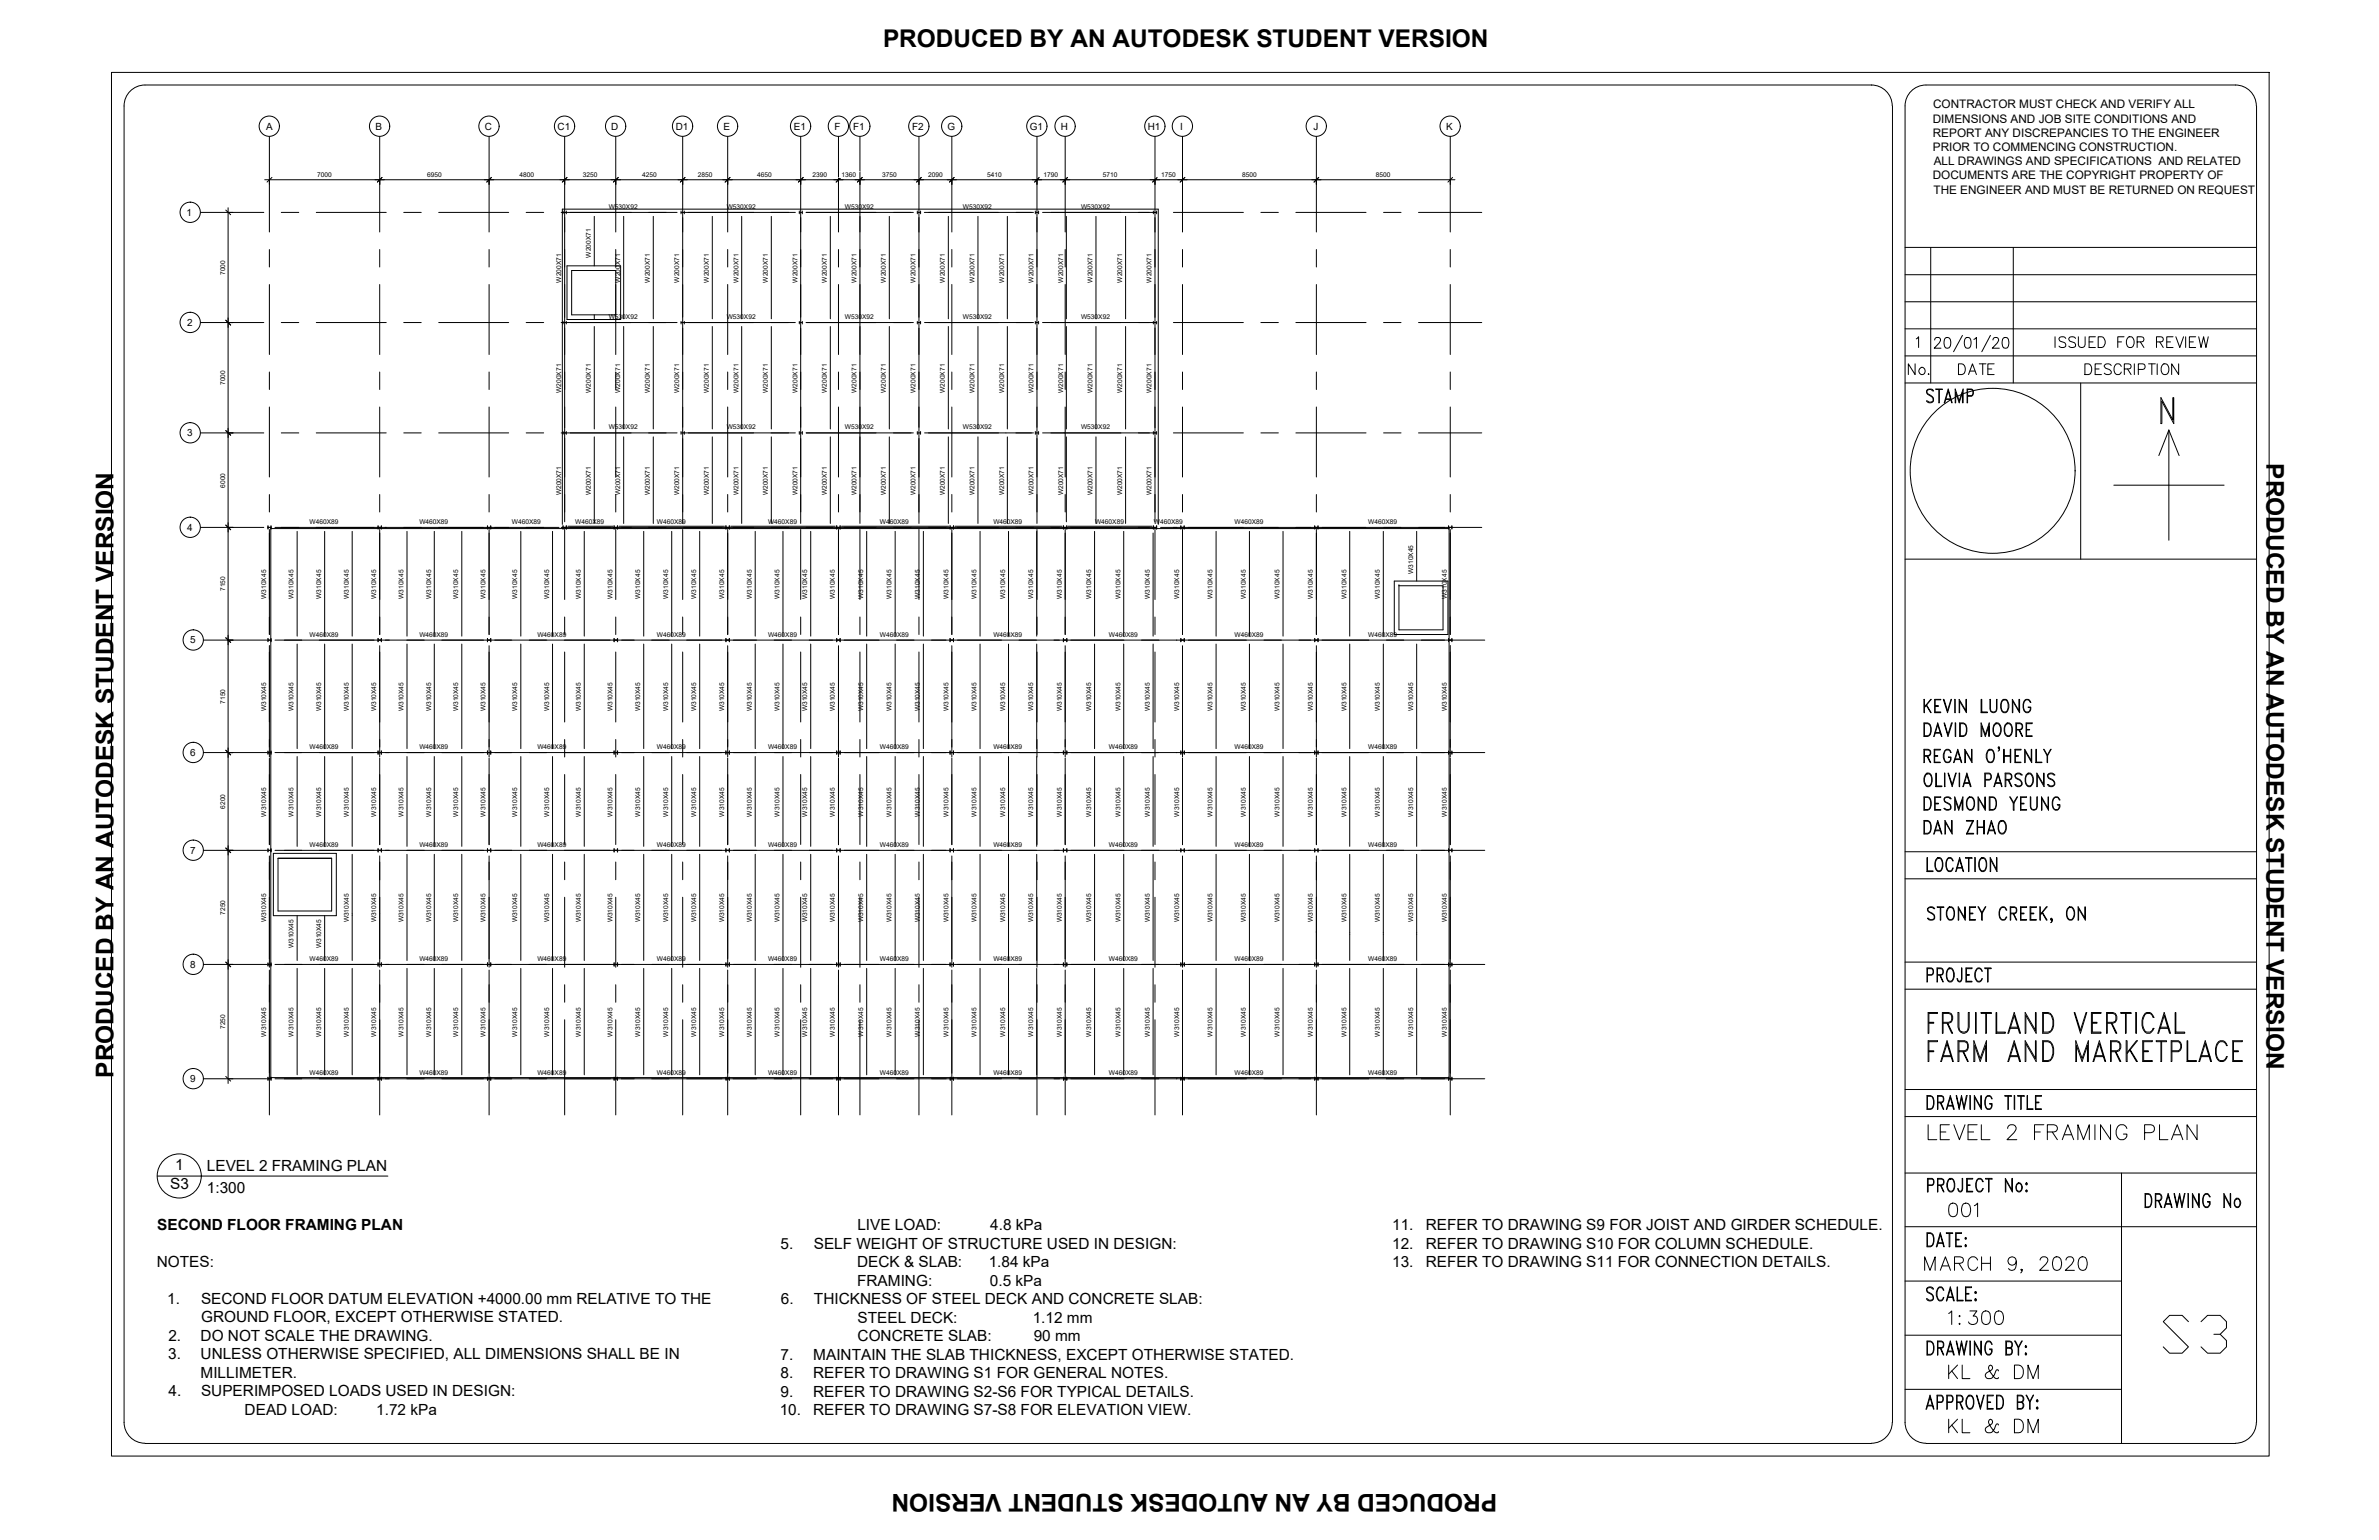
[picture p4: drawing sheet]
<svg xmlns="http://www.w3.org/2000/svg" width="432mm" height="279mm" viewBox="0 0 432 279" stroke-linecap="round" stroke-linejoin="round" font-family="sans-serif">
<defs><g id="words">
<text font-size="11" x="391.6" y="246.6">S3</text>
<g font-size="6.2">
<text x="349.2" y="208.1">LEVEL 2 FRAMING PLAN</text>
<text x="348.5" y="232.1">MARCH 9, 2020</text>
</g>
<g font-size="5.7">
<text x="348.9" y="74.4">STAMP</text>
<text x="352.8" y="221.9">001</text>
<text x="352.8" y="241.7">1:300</text>
<text x="352.8" y="261.1">KL &amp; DM</text>
</g>
<text font-size="5.3" x="352.8" y="251.2">KL &amp; DM</text>
<g font-size="4.9">
<text x="372.2" y="64.2">ISSUED FOR REVIEW</text>
<text x="345.4" y="69.1">No.</text>
<text x="354.5" y="69.1">DATE</text>
</g>
<g font-size="4.4">
<text x="160.3" y="8.6">PRODUCED BY AN AUTODESK STUDENT VERSION</text>
<text x="411.4" y="84.1" transform="rotate(90 411.4 84.1)">PRODUCED BY AN AUTODESK STUDENT VERSION</text>
<text x="20.6" y="195.5" transform="rotate(-90 20.6 195.5)">PRODUCED BY AN AUTODESK STUDENT VERSION</text>
<text x="271.7" y="271" transform="rotate(180 271.7 271)">PRODUCED BY AN AUTODESK STUDENT VERSION</text>
</g>
<g font-size="2.8">
<text x="30.9" y="215.7">S3</text>
<text x="31.8" y="212.3">1</text>
<text x="37.5" y="212.4">LEVEL 2 FRAMING PLAN</text>
<text x="37.5" y="216.5">1:300</text>
<text x="28.5" y="223.2">SECOND FLOOR FRAMING PLAN</text>
<text x="141.7" y="226.5">5.</text>
<text x="147.7" y="226.5">SELF WEIGHT OF STRUCTURE USED IN DESIGN:</text>
<text x="155.6" y="223.2">LIVE LOAD:</text>
<text x="179.7" y="223.2">4.8 kPa</text>
<text x="252.7" y="223.2">11.</text>
<text x="252.7" y="226.5">12.</text>
<text x="258.8" y="223.2">REFER TO DRAWING S9 FOR JOIST AND GIRDER SCHEDULE.</text>
<text x="258.8" y="226.5">REFER TO DRAWING S10 FOR COLUMN SCHEDULE.</text>
<text x="28.4" y="229.8">NOTES:</text>
<text x="155.6" y="229.9">DECK &amp; SLAB:</text>
<text x="155.6" y="233.3">FRAMING:</text>
<text x="179.5" y="229.9">1.84 kPa</text>
<text x="179.7" y="233.3">0.5 kPa</text>
<text x="252.7" y="229.9">13.</text>
<text x="258.8" y="229.9">REFER TO DRAWING S11 FOR CONNECTION DETAILS.</text>
<text x="30.4" y="236.6">1.</text>
<text x="36.5" y="236.6">SECOND FLOOR DATUM ELEVATION +4000.00 mm RELATIVE TO THE</text>
<text x="36.5" y="239.9">GROUND FLOOR, EXCEPT OTHERWISE STATED.</text>
<text x="141.7" y="236.6">6.</text>
<text x="147.7" y="236.6">THICKNESS OF STEEL DECK AND CONCRETE SLAB:</text>
<text x="30.6" y="243.3">2.</text>
<text x="36.4" y="243.3">DO NOT SCALE THE DRAWING.</text>
<text x="155.7" y="240">STEEL DECK:</text>
<text x="155.7" y="243.3">CONCRETE SLAB:</text>
<text x="187.5" y="240">1.12 mm</text>
<text x="187.6" y="243.3">90 mm</text>
<text x="30.5" y="246.6">3.</text>
<text x="36.4" y="246.6">UNLESS OTHERWISE SPECIFIED, ALL DIMENSIONS SHALL BE IN</text>
<text x="36.4" y="250">MILLIMETER.</text>
<text x="141.7" y="246.7">7.</text>
<text x="141.7" y="250.1">8.</text>
<text x="147.6" y="250.1">REFER TO DRAWING S1 FOR GENERAL NOTES.</text>
<text x="147.6" y="246.7">MAINTAIN THE SLAB THICKNESS, EXCEPT OTHERWISE STATED.</text>
<text x="30.6" y="253.3">4.</text>
<text x="36.5" y="253.3">SUPERIMPOSED LOADS USED IN DESIGN:</text>
<text x="44.4" y="256.7">DEAD LOAD:</text>
<text x="68.3" y="256.7">1.72 kPa</text>
<text x="141.5" y="256.8">10.</text>
<text x="141.7" y="253.4">9.</text>
<text x="147.6" y="253.4">REFER TO DRAWING S2-S6 FOR TYPICAL DETAILS.</text>
<text x="147.6" y="256.8">REFER TO DRAWING S7-S8 FOR ELEVATION VIEW.</text>
</g>
<g font-size="2.1">
<text x="350.8" y="22.2">DIMENSIONS AND JOB SITE CONDITIONS AND</text>
<text x="350.9" y="19.7">CONTRACTOR MUST CHECK AND VERIFY ALL</text>
<text x="350.8" y="24.8">REPORT ANY DISCREPANCIES TO THE ENGINEER</text>
<text x="350.8" y="27.4">PRIOR TO COMMENCING CONSTRUCTION.</text>
<text x="351" y="30">ALL DRAWINGS AND SPECIFICATIONS AND RELATED</text>
<text x="350.8" y="32.5">DOCUMENTS ARE THE COPYRIGHT PROPERTY OF</text>
<text x="350.9" y="35.1">THE ENGINEER AND MUST BE RETURNED ON REQUEST</text>
</g>
<g font-size="1.8">
<text x="48.3" y="23.6">A</text>
<text x="68.2" y="23.6">B</text>
<text x="88" y="23.6">C</text>
<text x="101.2" y="23.6">C1</text>
<text x="111" y="23.6">D</text>
<text x="122.6" y="23.6">D1</text>
<text x="131.3" y="23.6">E</text>
<text x="144.1" y="23.6">E1</text>
<text x="151.5" y="23.6">F</text>
<text x="154.9" y="23.6">F1</text>
<text x="165.6" y="23.6">F2</text>
<text x="172" y="23.6">G</text>
<text x="186.9" y="23.6">G1</text>
<text x="192.5" y="23.6">H</text>
<text x="208.3" y="23.6">H1</text>
<text x="214.2" y="23.6">I</text>
<text x="238.4" y="23.6">J</text>
<text x="262.5" y="23.6">K</text>
<text x="33.8" y="39.1">1</text>
<text x="34" y="59.2">2</text>
<text x="34" y="79.2">3</text>
<text x="34" y="96.3">4</text>
<text x="34.5" y="116.7">5</text>
<text x="34.5" y="137.2">6</text>
<text x="34.5" y="154.9">7</text>
<text x="34.5" y="175.6">8</text>
<text x="34.5" y="196.3">9</text>
</g>
<g font-size="1.2">
<text x="57.6" y="32.1">7000</text>
<text x="77.5" y="32.1">6950</text>
<text x="94.3" y="32.1">4800</text>
<text x="105.8" y="32.1">3250</text>
<text x="116.5" y="32.1">4250</text>
<text x="126.7" y="32.1">2850</text>
<text x="137.4" y="32.1">4650</text>
<text x="147.4" y="32.1">2390</text>
<text x="152.7" y="32.1">1360</text>
<text x="160.1" y="32.1">3750</text>
<text x="168.4" y="32.1">2090</text>
<text x="179.2" y="32.1">5410</text>
<text x="189.4" y="32.1">1790</text>
<text x="200.2" y="32.1">5710</text>
<text x="210.8" y="32.1">1750</text>
<text x="225.5" y="32.1">8500</text>
<text x="249.7" y="32.1">8500</text>
<text x="110.5" y="37.9">W530X92</text>
<text x="131.9" y="37.9">W530X92</text>
<text x="153.3" y="37.9">W530X92</text>
<text x="174.8" y="37.9">W530X92</text>
<text x="196.2" y="37.9">W530X92</text>
<text x="107.2" y="46.8" transform="rotate(-90 107.2 46.8)">W200X71</text>
<text x="40.9" y="49.9" transform="rotate(-90 40.9 49.9)">7000</text>
<text x="101.9" y="51.3" transform="rotate(-90 101.9 51.3)">W200X71</text>
<text x="112.6" y="51.3" transform="rotate(-90 112.6 51.3)">W200X71</text>
<text x="117.9" y="51.3" transform="rotate(-90 117.9 51.3)">W200X71</text>
<text x="123.3" y="51.3" transform="rotate(-90 123.3 51.3)">W200X71</text>
<text x="128.7" y="51.3" transform="rotate(-90 128.7 51.3)">W200X71</text>
<text x="134" y="51.3" transform="rotate(-90 134 51.3)">W200X71</text>
<text x="139.4" y="51.3" transform="rotate(-90 139.4 51.3)">W200X71</text>
<text x="144.7" y="51.3" transform="rotate(-90 144.7 51.3)">W200X71</text>
<text x="150.1" y="51.3" transform="rotate(-90 150.1 51.3)">W200X71</text>
<text x="155.4" y="51.3" transform="rotate(-90 155.4 51.3)">W200X71</text>
<text x="160.8" y="51.3" transform="rotate(-90 160.8 51.3)">W200X71</text>
<text x="166.2" y="51.3" transform="rotate(-90 166.2 51.3)">W200X71</text>
<text x="171.5" y="51.3" transform="rotate(-90 171.5 51.3)">W200X71</text>
<text x="176.9" y="51.3" transform="rotate(-90 176.9 51.3)">W200X71</text>
<text x="182.2" y="51.3" transform="rotate(-90 182.2 51.3)">W200X71</text>
<text x="187.6" y="51.3" transform="rotate(-90 187.6 51.3)">W200X71</text>
<text x="193" y="51.3" transform="rotate(-90 193 51.3)">W200X71</text>
<text x="198.3" y="51.3" transform="rotate(-90 198.3 51.3)">W200X71</text>
<text x="203.7" y="51.3" transform="rotate(-90 203.7 51.3)">W200X71</text>
<text x="209" y="51.3" transform="rotate(-90 209 51.3)">W200X71</text>
<text x="110.5" y="57.9">W530X92</text>
<text x="131.9" y="57.9">W530X92</text>
<text x="153.3" y="57.9">W530X92</text>
<text x="174.8" y="57.9">W530X92</text>
<text x="196.2" y="57.9">W530X92</text>
<text x="40.9" y="69.9" transform="rotate(-90 40.9 69.9)">7000</text>
<text x="101.9" y="71.3" transform="rotate(-90 101.9 71.3)">W200X71</text>
<text x="107.2" y="71.3" transform="rotate(-90 107.2 71.3)">W200X71</text>
<text x="112.6" y="71.3" transform="rotate(-90 112.6 71.3)">W200X71</text>
<text x="117.9" y="71.3" transform="rotate(-90 117.9 71.3)">W200X71</text>
<text x="123.3" y="71.3" transform="rotate(-90 123.3 71.3)">W200X71</text>
<text x="128.7" y="71.3" transform="rotate(-90 128.7 71.3)">W200X71</text>
<text x="134" y="71.3" transform="rotate(-90 134 71.3)">W200X71</text>
<text x="139.4" y="71.3" transform="rotate(-90 139.4 71.3)">W200X71</text>
<text x="144.7" y="71.3" transform="rotate(-90 144.7 71.3)">W200X71</text>
<text x="150.1" y="71.3" transform="rotate(-90 150.1 71.3)">W200X71</text>
<text x="155.4" y="71.3" transform="rotate(-90 155.4 71.3)">W200X71</text>
<text x="160.8" y="71.3" transform="rotate(-90 160.8 71.3)">W200X71</text>
<text x="166.2" y="71.3" transform="rotate(-90 166.2 71.3)">W200X71</text>
<text x="171.5" y="71.3" transform="rotate(-90 171.5 71.3)">W200X71</text>
<text x="176.9" y="71.3" transform="rotate(-90 176.9 71.3)">W200X71</text>
<text x="182.2" y="71.3" transform="rotate(-90 182.2 71.3)">W200X71</text>
<text x="187.6" y="71.3" transform="rotate(-90 187.6 71.3)">W200X71</text>
<text x="193" y="71.3" transform="rotate(-90 193 71.3)">W200X71</text>
<text x="198.3" y="71.3" transform="rotate(-90 198.3 71.3)">W200X71</text>
<text x="203.7" y="71.3" transform="rotate(-90 203.7 71.3)">W200X71</text>
<text x="209" y="71.3" transform="rotate(-90 209 71.3)">W200X71</text>
<text x="110.5" y="77.9">W530X92</text>
<text x="131.9" y="77.9">W530X92</text>
<text x="153.3" y="77.9">W530X92</text>
<text x="174.8" y="77.9">W530X92</text>
<text x="196.2" y="77.9">W530X92</text>
<text x="40.9" y="88.4" transform="rotate(-90 40.9 88.4)">6000</text>
<text x="101.9" y="89.8" transform="rotate(-90 101.9 89.8)">W200X71</text>
<text x="107.2" y="89.8" transform="rotate(-90 107.2 89.8)">W200X71</text>
<text x="112.6" y="89.8" transform="rotate(-90 112.6 89.8)">W200X71</text>
<text x="117.9" y="89.8" transform="rotate(-90 117.9 89.8)">W200X71</text>
<text x="123.3" y="89.8" transform="rotate(-90 123.3 89.8)">W200X71</text>
<text x="128.7" y="89.8" transform="rotate(-90 128.7 89.8)">W200X71</text>
<text x="134" y="89.8" transform="rotate(-90 134 89.8)">W200X71</text>
<text x="139.4" y="89.8" transform="rotate(-90 139.4 89.8)">W200X71</text>
<text x="144.7" y="89.8" transform="rotate(-90 144.7 89.8)">W200X71</text>
<text x="150.1" y="89.8" transform="rotate(-90 150.1 89.8)">W200X71</text>
<text x="155.4" y="89.8" transform="rotate(-90 155.4 89.8)">W200X71</text>
<text x="160.8" y="89.8" transform="rotate(-90 160.8 89.8)">W200X71</text>
<text x="166.2" y="89.8" transform="rotate(-90 166.2 89.8)">W200X71</text>
<text x="171.5" y="89.8" transform="rotate(-90 171.5 89.8)">W200X71</text>
<text x="176.9" y="89.8" transform="rotate(-90 176.9 89.8)">W200X71</text>
<text x="182.2" y="89.8" transform="rotate(-90 182.2 89.8)">W200X71</text>
<text x="187.6" y="89.8" transform="rotate(-90 187.6 89.8)">W200X71</text>
<text x="193" y="89.8" transform="rotate(-90 193 89.8)">W200X71</text>
<text x="198.3" y="89.8" transform="rotate(-90 198.3 89.8)">W200X71</text>
<text x="203.7" y="89.8" transform="rotate(-90 203.7 89.8)">W200X71</text>
<text x="209" y="89.8" transform="rotate(-90 209 89.8)">W200X71</text>
<text x="56.2" y="95.1">W460X89</text>
<text x="76.1" y="95.1">W460X89</text>
<text x="92.9" y="95.1">W460X89</text>
<text x="104.4" y="95.1">W460X89</text>
<text x="119.2" y="95.1">W460X89</text>
<text x="139.4" y="95.1">W460X89</text>
<text x="159.7" y="95.1">W460X89</text>
<text x="180.3" y="95.1">W460X89</text>
<text x="198.8" y="95.1">W460X89</text>
<text x="209.4" y="95.1">W460X89</text>
<text x="224.1" y="95.1">W460X89</text>
<text x="248.3" y="95.1">W460X89</text>
<text x="40.9" y="107.2" transform="rotate(-90 40.9 107.2)">7150</text>
<text x="256.5" y="104.1" transform="rotate(-90 256.5 104.1)">W310X45</text>
<text x="48.3" y="108.6" transform="rotate(-90 48.3 108.6)">W310X45</text>
<text x="53.3" y="108.6" transform="rotate(-90 53.3 108.6)">W310X45</text>
<text x="58.3" y="108.6" transform="rotate(-90 58.3 108.6)">W310X45</text>
<text x="63.3" y="108.6" transform="rotate(-90 63.3 108.6)">W310X45</text>
<text x="68.3" y="108.6" transform="rotate(-90 68.3 108.6)">W310X45</text>
<text x="73.2" y="108.6" transform="rotate(-90 73.2 108.6)">W310X45</text>
<text x="78.2" y="108.6" transform="rotate(-90 78.2 108.6)">W310X45</text>
<text x="83.2" y="108.6" transform="rotate(-90 83.2 108.6)">W310X45</text>
<text x="88.1" y="108.6" transform="rotate(-90 88.1 108.6)">W310X45</text>
<text x="93.9" y="108.6" transform="rotate(-90 93.9 108.6)">W310X45</text>
<text x="99.7" y="108.6" transform="rotate(-90 99.7 108.6)">W310X45</text>
<text x="105.4" y="108.6" transform="rotate(-90 105.4 108.6)">W310X45</text>
<text x="111.2" y="108.6" transform="rotate(-90 111.2 108.6)">W310X45</text>
<text x="116.2" y="108.6" transform="rotate(-90 116.2 108.6)">W310X45</text>
<text x="121.3" y="108.6" transform="rotate(-90 121.3 108.6)">W310X45</text>
<text x="126.4" y="108.6" transform="rotate(-90 126.4 108.6)">W310X45</text>
<text x="131.4" y="108.6" transform="rotate(-90 131.4 108.6)">W310X45</text>
<text x="136.5" y="108.6" transform="rotate(-90 136.5 108.6)">W310X45</text>
<text x="141.5" y="108.6" transform="rotate(-90 141.5 108.6)">W310X45</text>
<text x="146.5" y="108.6" transform="rotate(-90 146.5 108.6)">W310X45</text>
<text x="151.6" y="108.6" transform="rotate(-90 151.6 108.6)">W310X45</text>
<text x="156.7" y="108.6" transform="rotate(-90 156.7 108.6)">W310X45</text>
<text x="161.8" y="108.6" transform="rotate(-90 161.8 108.6)">W310X45</text>
<text x="167" y="108.6" transform="rotate(-90 167 108.6)">W310X45</text>
<text x="172.1" y="108.6" transform="rotate(-90 172.1 108.6)">W310X45</text>
<text x="177.2" y="108.6" transform="rotate(-90 177.2 108.6)">W310X45</text>
<text x="182.4" y="108.6" transform="rotate(-90 182.4 108.6)">W310X45</text>
<text x="187.5" y="108.6" transform="rotate(-90 187.5 108.6)">W310X45</text>
<text x="192.7" y="108.6" transform="rotate(-90 192.7 108.6)">W310X45</text>
<text x="198" y="108.6" transform="rotate(-90 198 108.6)">W310X45</text>
<text x="203.4" y="108.6" transform="rotate(-90 203.4 108.6)">W310X45</text>
<text x="208.7" y="108.6" transform="rotate(-90 208.7 108.6)">W310X45</text>
<text x="214" y="108.6" transform="rotate(-90 214 108.6)">W310X45</text>
<text x="220.1" y="108.6" transform="rotate(-90 220.1 108.6)">W310X45</text>
<text x="226.1" y="108.6" transform="rotate(-90 226.1 108.6)">W310X45</text>
<text x="232.2" y="108.6" transform="rotate(-90 232.2 108.6)">W310X45</text>
<text x="238.3" y="108.6" transform="rotate(-90 238.3 108.6)">W310X45</text>
<text x="244.4" y="108.6" transform="rotate(-90 244.4 108.6)">W310X45</text>
<text x="250.4" y="108.6" transform="rotate(-90 250.4 108.6)">W310X45</text>
<text x="262.6" y="108.6" transform="rotate(-90 262.6 108.6)">W310X45</text>
<text x="56.2" y="115.5">W460X89</text>
<text x="76.1" y="115.5">W460X89</text>
<text x="97.5" y="115.5">W460X89</text>
<text x="119.2" y="115.5">W460X89</text>
<text x="139.4" y="115.5">W460X89</text>
<text x="159.7" y="115.5">W460X89</text>
<text x="180.3" y="115.5">W460X89</text>
<text x="201.3" y="115.5">W460X89</text>
<text x="224.1" y="115.5">W460X89</text>
<text x="248.3" y="115.5">W460X89</text>
<text x="40.9" y="127.6" transform="rotate(-90 40.9 127.6)">7150</text>
<text x="48.3" y="129" transform="rotate(-90 48.3 129)">W310X45</text>
<text x="53.3" y="129" transform="rotate(-90 53.3 129)">W310X45</text>
<text x="58.3" y="129" transform="rotate(-90 58.3 129)">W310X45</text>
<text x="63.3" y="129" transform="rotate(-90 63.3 129)">W310X45</text>
<text x="68.3" y="129" transform="rotate(-90 68.3 129)">W310X45</text>
<text x="73.2" y="129" transform="rotate(-90 73.2 129)">W310X45</text>
<text x="78.2" y="129" transform="rotate(-90 78.2 129)">W310X45</text>
<text x="83.2" y="129" transform="rotate(-90 83.2 129)">W310X45</text>
<text x="88.1" y="129" transform="rotate(-90 88.1 129)">W310X45</text>
<text x="93.9" y="129" transform="rotate(-90 93.9 129)">W310X45</text>
<text x="99.7" y="129" transform="rotate(-90 99.7 129)">W310X45</text>
<text x="105.4" y="129" transform="rotate(-90 105.4 129)">W310X45</text>
<text x="111.2" y="129" transform="rotate(-90 111.2 129)">W310X45</text>
<text x="116.2" y="129" transform="rotate(-90 116.2 129)">W310X45</text>
<text x="121.3" y="129" transform="rotate(-90 121.3 129)">W310X45</text>
<text x="126.4" y="129" transform="rotate(-90 126.4 129)">W310X45</text>
<text x="131.4" y="129" transform="rotate(-90 131.4 129)">W310X45</text>
<text x="136.5" y="129" transform="rotate(-90 136.5 129)">W310X45</text>
<text x="141.5" y="129" transform="rotate(-90 141.5 129)">W310X45</text>
<text x="146.5" y="129" transform="rotate(-90 146.5 129)">W310X45</text>
<text x="151.6" y="129" transform="rotate(-90 151.6 129)">W310X45</text>
<text x="156.7" y="129" transform="rotate(-90 156.7 129)">W310X45</text>
<text x="161.8" y="129" transform="rotate(-90 161.8 129)">W310X45</text>
<text x="167" y="129" transform="rotate(-90 167 129)">W310X45</text>
<text x="172.1" y="129" transform="rotate(-90 172.1 129)">W310X45</text>
<text x="177.2" y="129" transform="rotate(-90 177.2 129)">W310X45</text>
<text x="182.4" y="129" transform="rotate(-90 182.4 129)">W310X45</text>
<text x="187.5" y="129" transform="rotate(-90 187.5 129)">W310X45</text>
<text x="192.7" y="129" transform="rotate(-90 192.7 129)">W310X45</text>
<text x="198" y="129" transform="rotate(-90 198 129)">W310X45</text>
<text x="203.4" y="129" transform="rotate(-90 203.4 129)">W310X45</text>
<text x="208.7" y="129" transform="rotate(-90 208.7 129)">W310X45</text>
<text x="214" y="129" transform="rotate(-90 214 129)">W310X45</text>
<text x="220.1" y="129" transform="rotate(-90 220.1 129)">W310X45</text>
<text x="226.1" y="129" transform="rotate(-90 226.1 129)">W310X45</text>
<text x="232.2" y="129" transform="rotate(-90 232.2 129)">W310X45</text>
<text x="238.3" y="129" transform="rotate(-90 238.3 129)">W310X45</text>
<text x="244.4" y="129" transform="rotate(-90 244.4 129)">W310X45</text>
<text x="250.4" y="129" transform="rotate(-90 250.4 129)">W310X45</text>
<text x="256.5" y="129" transform="rotate(-90 256.5 129)">W310X45</text>
<text x="262.6" y="129" transform="rotate(-90 262.6 129)">W310X45</text>
<text x="56.2" y="135.9">W460X89</text>
<text x="76.1" y="135.9">W460X89</text>
<text x="97.5" y="135.9">W460X89</text>
<text x="119.2" y="135.9">W460X89</text>
<text x="139.4" y="135.9">W460X89</text>
<text x="159.7" y="135.9">W460X89</text>
<text x="180.3" y="135.9">W460X89</text>
<text x="201.3" y="135.9">W460X89</text>
<text x="224.1" y="135.9">W460X89</text>
<text x="248.3" y="135.9">W460X89</text>
<text x="40.9" y="146.7" transform="rotate(-90 40.9 146.7)">6200</text>
<text x="48.3" y="148.1" transform="rotate(-90 48.3 148.1)">W310X45</text>
<text x="53.3" y="148.1" transform="rotate(-90 53.3 148.1)">W310X45</text>
<text x="58.3" y="148.1" transform="rotate(-90 58.3 148.1)">W310X45</text>
<text x="63.3" y="148.1" transform="rotate(-90 63.3 148.1)">W310X45</text>
<text x="68.3" y="148.1" transform="rotate(-90 68.3 148.1)">W310X45</text>
<text x="73.2" y="148.1" transform="rotate(-90 73.2 148.1)">W310X45</text>
<text x="78.2" y="148.1" transform="rotate(-90 78.2 148.1)">W310X45</text>
<text x="83.2" y="148.1" transform="rotate(-90 83.2 148.1)">W310X45</text>
<text x="88.1" y="148.1" transform="rotate(-90 88.1 148.1)">W310X45</text>
<text x="93.9" y="148.1" transform="rotate(-90 93.9 148.1)">W310X45</text>
<text x="99.7" y="148.1" transform="rotate(-90 99.7 148.1)">W310X45</text>
<text x="105.4" y="148.1" transform="rotate(-90 105.4 148.1)">W310X45</text>
<text x="111.2" y="148.1" transform="rotate(-90 111.2 148.1)">W310X45</text>
<text x="116.2" y="148.1" transform="rotate(-90 116.2 148.1)">W310X45</text>
<text x="121.3" y="148.1" transform="rotate(-90 121.3 148.1)">W310X45</text>
<text x="126.4" y="148.1" transform="rotate(-90 126.4 148.1)">W310X45</text>
<text x="131.4" y="148.1" transform="rotate(-90 131.4 148.1)">W310X45</text>
<text x="136.5" y="148.1" transform="rotate(-90 136.5 148.1)">W310X45</text>
<text x="141.5" y="148.1" transform="rotate(-90 141.5 148.1)">W310X45</text>
<text x="146.5" y="148.1" transform="rotate(-90 146.5 148.1)">W310X45</text>
<text x="151.6" y="148.1" transform="rotate(-90 151.6 148.1)">W310X45</text>
<text x="156.7" y="148.1" transform="rotate(-90 156.7 148.1)">W310X45</text>
<text x="161.8" y="148.1" transform="rotate(-90 161.8 148.1)">W310X45</text>
<text x="167" y="148.1" transform="rotate(-90 167 148.1)">W310X45</text>
<text x="172.1" y="148.1" transform="rotate(-90 172.1 148.1)">W310X45</text>
<text x="177.2" y="148.1" transform="rotate(-90 177.2 148.1)">W310X45</text>
<text x="182.4" y="148.1" transform="rotate(-90 182.4 148.1)">W310X45</text>
<text x="187.5" y="148.1" transform="rotate(-90 187.5 148.1)">W310X45</text>
<text x="192.7" y="148.1" transform="rotate(-90 192.7 148.1)">W310X45</text>
<text x="198" y="148.1" transform="rotate(-90 198 148.1)">W310X45</text>
<text x="203.4" y="148.1" transform="rotate(-90 203.4 148.1)">W310X45</text>
<text x="208.7" y="148.1" transform="rotate(-90 208.7 148.1)">W310X45</text>
<text x="214" y="148.1" transform="rotate(-90 214 148.1)">W310X45</text>
<text x="220.1" y="148.1" transform="rotate(-90 220.1 148.1)">W310X45</text>
<text x="226.1" y="148.1" transform="rotate(-90 226.1 148.1)">W310X45</text>
<text x="232.2" y="148.1" transform="rotate(-90 232.2 148.1)">W310X45</text>
<text x="238.3" y="148.1" transform="rotate(-90 238.3 148.1)">W310X45</text>
<text x="244.4" y="148.1" transform="rotate(-90 244.4 148.1)">W310X45</text>
<text x="250.4" y="148.1" transform="rotate(-90 250.4 148.1)">W310X45</text>
<text x="256.5" y="148.1" transform="rotate(-90 256.5 148.1)">W310X45</text>
<text x="262.6" y="148.1" transform="rotate(-90 262.6 148.1)">W310X45</text>
<text x="56.2" y="153.6">W460X89</text>
<text x="76.1" y="153.6">W460X89</text>
<text x="97.5" y="153.6">W460X89</text>
<text x="119.2" y="153.6">W460X89</text>
<text x="139.4" y="153.6">W460X89</text>
<text x="159.7" y="153.6">W460X89</text>
<text x="180.3" y="153.6">W460X89</text>
<text x="201.3" y="153.6">W460X89</text>
<text x="224.1" y="153.6">W460X89</text>
<text x="248.3" y="153.6">W460X89</text>
<text x="40.9" y="166" transform="rotate(-90 40.9 166)">7250</text>
<text x="48.3" y="167.4" transform="rotate(-90 48.3 167.4)">W310X45</text>
<text x="63.3" y="167.4" transform="rotate(-90 63.3 167.4)">W310X45</text>
<text x="68.3" y="167.4" transform="rotate(-90 68.3 167.4)">W310X45</text>
<text x="73.2" y="167.4" transform="rotate(-90 73.2 167.4)">W310X45</text>
<text x="78.2" y="167.4" transform="rotate(-90 78.2 167.4)">W310X45</text>
<text x="83.2" y="167.4" transform="rotate(-90 83.2 167.4)">W310X45</text>
<text x="88.1" y="167.4" transform="rotate(-90 88.1 167.4)">W310X45</text>
<text x="93.9" y="167.4" transform="rotate(-90 93.9 167.4)">W310X45</text>
<text x="99.7" y="167.4" transform="rotate(-90 99.7 167.4)">W310X45</text>
<text x="105.4" y="167.4" transform="rotate(-90 105.4 167.4)">W310X45</text>
<text x="111.2" y="167.4" transform="rotate(-90 111.2 167.4)">W310X45</text>
<text x="116.2" y="167.4" transform="rotate(-90 116.2 167.4)">W310X45</text>
<text x="121.3" y="167.4" transform="rotate(-90 121.3 167.4)">W310X45</text>
<text x="126.4" y="167.4" transform="rotate(-90 126.4 167.4)">W310X45</text>
<text x="131.4" y="167.4" transform="rotate(-90 131.4 167.4)">W310X45</text>
<text x="136.5" y="167.4" transform="rotate(-90 136.5 167.4)">W310X45</text>
<text x="141.5" y="167.4" transform="rotate(-90 141.5 167.4)">W310X45</text>
<text x="146.5" y="167.4" transform="rotate(-90 146.5 167.4)">W310X45</text>
<text x="151.6" y="167.4" transform="rotate(-90 151.6 167.4)">W310X45</text>
<text x="156.7" y="167.4" transform="rotate(-90 156.7 167.4)">W310X45</text>
<text x="161.8" y="167.4" transform="rotate(-90 161.8 167.4)">W310X45</text>
<text x="167" y="167.4" transform="rotate(-90 167 167.4)">W310X45</text>
<text x="172.1" y="167.4" transform="rotate(-90 172.1 167.4)">W310X45</text>
<text x="177.2" y="167.4" transform="rotate(-90 177.2 167.4)">W310X45</text>
<text x="182.4" y="167.4" transform="rotate(-90 182.4 167.4)">W310X45</text>
<text x="187.5" y="167.4" transform="rotate(-90 187.5 167.4)">W310X45</text>
<text x="192.7" y="167.4" transform="rotate(-90 192.7 167.4)">W310X45</text>
<text x="198" y="167.4" transform="rotate(-90 198 167.4)">W310X45</text>
<text x="203.4" y="167.4" transform="rotate(-90 203.4 167.4)">W310X45</text>
<text x="208.7" y="167.4" transform="rotate(-90 208.7 167.4)">W310X45</text>
<text x="214" y="167.4" transform="rotate(-90 214 167.4)">W310X45</text>
<text x="220.1" y="167.4" transform="rotate(-90 220.1 167.4)">W310X45</text>
<text x="226.1" y="167.4" transform="rotate(-90 226.1 167.4)">W310X45</text>
<text x="232.2" y="167.4" transform="rotate(-90 232.2 167.4)">W310X45</text>
<text x="238.3" y="167.4" transform="rotate(-90 238.3 167.4)">W310X45</text>
<text x="244.4" y="167.4" transform="rotate(-90 244.4 167.4)">W310X45</text>
<text x="250.4" y="167.4" transform="rotate(-90 250.4 167.4)">W310X45</text>
<text x="256.5" y="167.4" transform="rotate(-90 256.5 167.4)">W310X45</text>
<text x="262.6" y="167.4" transform="rotate(-90 262.6 167.4)">W310X45</text>
<text x="53.3" y="172.1" transform="rotate(-90 53.3 172.1)">W310X45</text>
<text x="58.3" y="172.1" transform="rotate(-90 58.3 172.1)">W310X45</text>
<text x="56.2" y="174.3">W460X89</text>
<text x="76.1" y="174.3">W460X89</text>
<text x="97.5" y="174.3">W460X89</text>
<text x="119.2" y="174.3">W460X89</text>
<text x="139.4" y="174.3">W460X89</text>
<text x="159.7" y="174.3">W460X89</text>
<text x="180.3" y="174.3">W460X89</text>
<text x="201.3" y="174.3">W460X89</text>
<text x="224.1" y="174.3">W460X89</text>
<text x="248.3" y="174.3">W460X89</text>
<text x="40.9" y="186.7" transform="rotate(-90 40.9 186.7)">7250</text>
<text x="48.3" y="188.1" transform="rotate(-90 48.3 188.1)">W310X45</text>
<text x="53.3" y="188.1" transform="rotate(-90 53.3 188.1)">W310X45</text>
<text x="58.3" y="188.1" transform="rotate(-90 58.3 188.1)">W310X45</text>
<text x="63.3" y="188.1" transform="rotate(-90 63.3 188.1)">W310X45</text>
<text x="68.3" y="188.1" transform="rotate(-90 68.3 188.1)">W310X45</text>
<text x="73.2" y="188.1" transform="rotate(-90 73.2 188.1)">W310X45</text>
<text x="78.2" y="188.1" transform="rotate(-90 78.2 188.1)">W310X45</text>
<text x="83.2" y="188.1" transform="rotate(-90 83.2 188.1)">W310X45</text>
<text x="88.1" y="188.1" transform="rotate(-90 88.1 188.1)">W310X45</text>
<text x="93.9" y="188.1" transform="rotate(-90 93.9 188.1)">W310X45</text>
<text x="99.7" y="188.1" transform="rotate(-90 99.7 188.1)">W310X45</text>
<text x="105.4" y="188.1" transform="rotate(-90 105.4 188.1)">W310X45</text>
<text x="111.2" y="188.1" transform="rotate(-90 111.2 188.1)">W310X45</text>
<text x="116.2" y="188.1" transform="rotate(-90 116.2 188.1)">W310X45</text>
<text x="121.3" y="188.1" transform="rotate(-90 121.3 188.1)">W310X45</text>
<text x="126.4" y="188.1" transform="rotate(-90 126.4 188.1)">W310X45</text>
<text x="131.4" y="188.1" transform="rotate(-90 131.4 188.1)">W310X45</text>
<text x="136.5" y="188.1" transform="rotate(-90 136.5 188.1)">W310X45</text>
<text x="141.5" y="188.1" transform="rotate(-90 141.5 188.1)">W310X45</text>
<text x="146.5" y="188.1" transform="rotate(-90 146.5 188.1)">W310X45</text>
<text x="151.6" y="188.1" transform="rotate(-90 151.6 188.1)">W310X45</text>
<text x="156.7" y="188.1" transform="rotate(-90 156.7 188.1)">W310X45</text>
<text x="161.8" y="188.1" transform="rotate(-90 161.8 188.1)">W310X45</text>
<text x="167" y="188.1" transform="rotate(-90 167 188.1)">W310X45</text>
<text x="172.1" y="188.1" transform="rotate(-90 172.1 188.1)">W310X45</text>
<text x="177.2" y="188.1" transform="rotate(-90 177.2 188.1)">W310X45</text>
<text x="182.4" y="188.1" transform="rotate(-90 182.4 188.1)">W310X45</text>
<text x="187.5" y="188.1" transform="rotate(-90 187.5 188.1)">W310X45</text>
<text x="192.7" y="188.1" transform="rotate(-90 192.7 188.1)">W310X45</text>
<text x="198" y="188.1" transform="rotate(-90 198 188.1)">W310X45</text>
<text x="203.4" y="188.1" transform="rotate(-90 203.4 188.1)">W310X45</text>
<text x="208.7" y="188.1" transform="rotate(-90 208.7 188.1)">W310X45</text>
<text x="214" y="188.1" transform="rotate(-90 214 188.1)">W310X45</text>
<text x="220.1" y="188.1" transform="rotate(-90 220.1 188.1)">W310X45</text>
<text x="226.1" y="188.1" transform="rotate(-90 226.1 188.1)">W310X45</text>
<text x="232.2" y="188.1" transform="rotate(-90 232.2 188.1)">W310X45</text>
<text x="238.3" y="188.1" transform="rotate(-90 238.3 188.1)">W310X45</text>
<text x="244.4" y="188.1" transform="rotate(-90 244.4 188.1)">W310X45</text>
<text x="250.4" y="188.1" transform="rotate(-90 250.4 188.1)">W310X45</text>
<text x="256.5" y="188.1" transform="rotate(-90 256.5 188.1)">W310X45</text>
<text x="262.6" y="188.1" transform="rotate(-90 262.6 188.1)">W310X45</text>
<text x="56.2" y="195.1">W460X89</text>
<text x="76.1" y="195.1">W460X89</text>
<text x="97.5" y="195.1">W460X89</text>
<text x="119.2" y="195.1">W460X89</text>
<text x="139.4" y="195.1">W460X89</text>
<text x="159.7" y="195.1">W460X89</text>
<text x="180.3" y="195.1">W460X89</text>
<text x="201.3" y="195.1">W460X89</text>
<text x="224.1" y="195.1">W460X89</text>
<text x="248.3" y="195.1">W460X89</text>
</g>
</g></defs>
<g fill="none" stroke="#000" stroke-width=".18">
<path d="M20.2 13.1h391.7v251.1h-391.7zM22.5 19.2v238.9M339.7 15.4a3.8 3.8 0 0 1 3.8 3.8M339.7 15.4h-313.4a3.8 3.8 0 0 0-3.8 3.8M343.5 19.2v238.9M345.8 19.2v238.9M345.8 19.2a3.8 3.8 0 0 1 3.8-3.8h56.2a3.8 3.8 0 0 1 3.7 3.8M409.6 19.2v238.9M36.4 38.5h11.5M41 38.1l.9 .9M41.4 37.7v158.9M48 32.6h216.1"/>
<path d="M48.9 24.8v17.3M49.4 32.2l-.9 .8M51.1 38.5h3.1M57.4 38.5h12.7M68.9 24.8v17.3M69.3 32.2l-.8 .8M73.3 38.5h3.2M79.6 38.5h12.7M88.8 24.8v17.3M89.2 32.2l-.9 .8M95.5 38.5h3.2M101.9 38.5h21"/>
<path d="M102.2 38.3v.5M102.5 24.8v69.9M102.8 38.3v.5M102.9 32.2l-.8 .8M107.9 39.3v8.9M111.8 24.8v17.3M112.2 32.2l-.9 .8M113.2 39.3v18.5M118.6 39.3v18.5M123.6 38.5h20.8M123.6 38.3v.5M123.9 24.8v70.2"/>
<path d="M124.2 38.3v.5M124.3 32.2l-.8 .8M129.3 39.3v18.5M132.1 24.8v17.3M132.5 32.2l-.9 .8M134.6 39.3v18.5M140 39.3v18.5M145.1 38.5h.5M145.1 38.3v.5M145.3 24.8v70.2M145.6 38.3v.5M145.8 32.2l-.9 .8"/>
<path d="M146.3 38.5h19.5M150.7 39.3v18.5M152.2 24.8v17.3M152.6 32.2l-.8 .8M156.1 24.8v70.2M156.5 32.2l-.9 .8M161.4 39.3v18.5M166.5 38.5h.6M166.5 38.3v.5M166.8 24.8v70.2M167.1 38.3v.5M167.2 32.2l-.8 .8"/>
<path d="M167.8 38.5h19.8M172.1 39.3v18.5M172.8 24.8v17.3M173.2 32.2l-.9 .8M177.5 39.3v18.5M182.8 39.3v18.5M187.9 38.5h.6M187.9 38.3v.5M188.2 24.8v70.2M188.5 38.3v.5M188.6 32.2l-.8 .8M189.2 38.5h20.7"/>
<path d="M193.3 24.8v17.3M193.5 39.3v18.5M193.8 32.2l-.9 .8M198.9 39.3v18.5M204.3 39.3v18.5M209.3 38.3v.5M209.6 24.8v69.9M209.9 38.3v.5M210.1 32.2l-.9 .8M213 38.5h12.7M214.6 24.8v17.3M215.1 32.2l-.9 .8"/>
<path d="M228.9 38.5h3.1M235.2 38.5h12.7M238.9 24.8v17.3M239.4 32.2l-.9 .8M251.1 38.5h3.2M257.5 38.5h11.4M263.2 24.8v17.3M263.7 32.2l-.9 .8M36.4 58.5h11.5M41 58.1l.9 .9M48.9 45.3v3.1M48.9 51.6v12.7"/>
<path d="M51.1 58.5h3.1M57.4 58.5h12.7M68.9 45.3v3.1M68.9 51.6v12.7M73.3 58.5h3.2M79.6 58.5h12.7M88.8 45.3v3.1M88.8 51.6v12.7M95.5 58.5h3.2M101.9 58.5h21M102.2 58.3v.5M102.8 58.3v.5"/>
<path d="M102.9 48.2h9.7v9.8h-9.7zM107.9 57.1v.7M107.9 59.2v18.6M111.8 45.3v3.1M111.8 57.1h-8v-8h8v15.2M113.2 59.2v18.6M118.6 59.2v18.6M123.6 58.3v.5M123.6 58.5h20.8M124.2 58.3v.5M129.3 59.2v18.6M132.1 45.3v3.1"/>
<path d="M132.1 51.6v12.7M134.6 59.2v18.6M140 59.2v18.6M145.1 58.3v.5M145.1 58.5h.5M145.6 58.3v.5M146.3 58.5h19.5M150.7 59.2v18.6M152.2 45.3v3.1M152.2 51.6v12.7M161.4 59.2v18.6M166.5 58.3v.5"/>
<path d="M166.5 58.5h.6M167.1 58.3v.5M167.8 58.5h19.8M172.1 59.2v18.6M172.8 45.3v3.1M172.8 51.6v12.7M177.5 59.2v18.6M182.8 59.2v18.6M187.9 58.3v.5M187.9 58.5h.6M188.5 58.3v.5M189.2 58.5h20.7"/>
<path d="M193.3 45.3v3.1M193.3 51.6v12.7M193.5 59.2v18.6M198.9 59.2v18.6M204.3 59.2v18.6M209.3 58.3v.5M209.9 58.3v.5M213 58.5h12.7M214.6 45.3v3.1M214.6 51.6v12.7M228.9 58.5h3.1M235.2 58.5h12.7"/>
<path d="M238.9 45.3v3.1M238.9 51.6v12.7M251.1 58.5h3.2M257.5 58.5h11.4M263.2 45.3v3.1M263.2 51.6v12.7M345.8 44.9h63.8M345.8 54.8h63.8M345.8 49.8h63.8M345.8 59.7h63.8M350.4 44.9v24.6M365.4 44.9v24.6"/>
<path d="M36.4 78.5h11.5M41 78.1l.9 .9M48.9 67.5v3.2M48.9 73.8v12.7M51.1 78.5h3.1M57.4 78.5h12.7M68.9 67.5v3.2M68.9 73.8v12.7M73.3 78.5h3.2M79.6 78.5h12.7M88.8 67.5v3.2M88.8 73.8v12.7"/>
<path d="M95.5 78.5h3.2M101.9 78.5h21M102.2 78.3v.5M102.8 78.3v.5M107.9 79.3v15.7M111.8 67.5v3.2M111.8 73.8v12.7M113.2 79.3v15.7M118.6 79.3v15.7M123.6 78.3v.5M123.6 78.5h20.8M124.2 78.3v.5"/>
<path d="M129.3 79.3v15.7M132.1 67.5v3.2M132.1 73.8v12.7M134.6 79.3v15.7M140 79.3v15.7M145.1 78.3v.5M145.1 78.5h.5M145.6 78.3v.5M146.3 78.5h19.5M150.7 79.3v15.7M152.2 67.5v3.2M152.2 73.8v12.7"/>
<path d="M161.4 79.3v15.7M166.5 78.3v.5M166.5 78.5h.6M167.1 78.3v.5M167.8 78.5h19.8M172.1 79.3v15.7M172.8 67.5v3.2M172.8 73.8v12.7M177.5 79.3v15.7M182.8 79.3v15.7M187.9 78.3v.5M187.9 78.5h.6"/>
<path d="M188.5 78.3v.5M189.2 78.5h20.7M193.3 67.5v3.2M193.3 73.8v12.7M193.5 79.3v15.4M198.9 79.3v15.7M204.3 79.3v15.7M209.3 78.3v.5M209.9 78.3v.5M213 78.5h12.7M214.6 67.5v3.2M214.6 73.8v12.7"/>
<path d="M228.9 78.5h3.1M235.2 78.5h12.7M238.9 67.5v3.2M238.9 73.8v12.7M251.1 78.5h3.2M257.5 78.5h11.4M263.2 67.5v3.2M263.2 73.8v12.7M345.8 69.5h63.8M345.8 64.6h63.8M347.8 61.5l.4-.4v1.9M351.2 61.7v-.3l.3-.2 .5 .1a.44 .44 0 0 1 .1 .6l-1 1.3h1.2"/>
<path d="M353.1 61.3a.63 .63 0 0 1 .9 .3 1.66 1.66 0 0 1-.2 1.5l-.4 .1a1.12 1.12 0 0 1-.5-1.6zM356.2 60.8l-1.6 3M356.8 61.3a.61 .61 0 0 1 .9 .3 1.83 1.83 0 0 1-.2 1.5 .59 .59 0 0 1-.9-.3 1.71 1.71 0 0 1 .2-1.5zM358.3 61.6l.4-.4v2M361.3 60.8l-1.6 3M361.7 61.7l.1-.3 .3-.2 .5 .1a.44 .44 0 0 1 .1 .6l-1.1 1.3h1.3M363.6 61.3a.61 .61 0 0 1 .9 .3 1.83 1.83 0 0 1-.1 1.5 .61 .61 0 0 1-.9-.3 1.71 1.71 0 0 1 .1-1.5zM377.7 69.5v31.9M378.4 66h.7a1.08 1.08 0 0 1 .6 1 1.08 1.08 0 0 1-.6 1h-.7zM380.3 66.9h.7M381.4 66h-1.1v2h1.1M383.2 66.3a.71 .71 0 0 0-.7-.3 .71 .71 0 0 0-.6 .5 .94 .94 0 0 0 .9 .5l.4 .4v.3a.88 .88 0 0 1-1.3 0"/>
<path d="M385 66.5a.67 .67 0 0 0-.8-.5 .67 .67 0 0 0-.5 .8 .82 .82 0 0 0 .2 .9 .82 .82 0 0 0 .9 .2l.2-.4M385.6 66.9h1l.2-.3-.1-.4-.4-.2h-.7v2M386.2 66.9l.6 1.1M387.4 66v2M388.1 67h.8a.51 .51 0 0 0 .5-.5 .51 .51 0 0 0-.5-.5h-.8v2M390 66h1.2M390.6 66v2M391.5 66v2M392.2 72.2l2.2 4v-4h.1v4.6l-2.1-4v4h-.2zM392.6 66.1a.89 .89 0 0 1 1 .3 .89 .89 0 0 1 0 1.1 .67 .67 0 0 1-.8 .5 .67 .67 0 0 1-.5-.8 1.3 1.3 0 0 1 .3-1.1zM393.7 78v20M393.7 78l-1.9 4.6"/>
<path d="M393.7 78l1.8 4.6M395.4 66v2l-1.2-2v2M36.4 95.7h11.5M41 95.3l.9 .8M48.6 95.7h.6M48.6 95.4v.6M48.9 89.7v3.2M48.9 96.1v19M49.1 95.9h213.9v99.6h-213.9zM49.2 95.4v.6M49.9 95.7h51.6M53.9 96.4v19"/>
<path d="M58.9 96.4v19M63.9 96.4v19M68.6 95.4v.6M68.9 89.7v3.2M68.9 96.1v19M69.2 95.4v.6M73.9 96.4v19M78.8 96.4v19M83.8 96.4v19M88.5 95.4v.6M88.8 89.7v3.2M88.8 96.1v19"/>
<path d="M89.1 95.4v.6M94.5 96.4v19M100.3 96.4v19M101.9 95.7h108M102.1 95.1v-57.2h108.1v57.2M102.2 95.4v.6M102.5 96.1v12.7M102.8 95.4v.6M103.1 95.5h8.1M106 96.4v19M111.5 95.4v.6M111.8 89.7v3.2"/>
<path d="M111.8 96.1v12.7M112.1 95.4v.6M112.4 95.5h19.1M116.8 96.4v19M121.9 96.4v19M123.9 96.1v12.7M127 96.4v19M131.7 95.4v.6M131.8 95.4v.6M132.1 89.7v3.2M132.1 96.1v19M132.4 95.4v.6"/>
<path d="M132.6 95.5h19M137.1 96.4v19M142.1 96.4v19M145.3 96.1v12.7M147.2 96.4v19M151.8 95.4v.6M151.9 95.4v.6M152.2 89.7v3.2M152.2 96.1v19M152.5 95.4v.6M152.7 95.5h19.5M156.1 96.1v12.7"/>
<path d="M157.3 96.4v19M162.5 96.4v19M166.8 96.1v12.7M167.6 96.4v19M172.4 95.4v.6M172.5 95.4v.6M172.8 89.7v3.2M172.8 96.1v19M173.1 95.4v.6M173.3 95.5h19.4M177.9 96.4v19M183 96.4v19"/>
<path d="M188.2 96.4v19M188.2 96.1v12.7M193 95.4v.6M193.3 89.7v3.2M193.3 96.1v19M193.6 95.4v.6M193.9 95.5h15.2M198.7 96.4v19M204 96.4v19M209.3 96.7v18.7M209.3 95.4v.6M209.6 96.1v12.7"/>
<path d="M209.9 95.4v.6M210.7 95.7h58.2M214.3 95.4v.6M214.6 89.7v3.2M214.6 96.1v19M214.9 95.4v.6M220.7 96.4v19M226.8 96.4v19M232.9 96.4v19M238.6 95.4v.6M238.9 89.7v3.2M238.9 96.1v19"/>
<path d="M239.2 95.4v.6M245 96.4v19M251.1 96.4v19M257.1 96.4v9M262.9 95.4v.6M263.2 89.7v3.2M263.2 96.1v19M263.5 95.4v.6M383.7 88h20M36.9 116.1h11.5M41 115.7l.9 .9M48.6 116.1h.6"/>
<path d="M48.6 115.8v.6M48.9 117.1v20.2M49.2 115.8v.6M49.9 116.1h219.6M53.9 116.9v18.9M58.9 116.9v18.9M63.9 116.9v18.9M68.6 115.8v.6M68.9 117.2v20.1M69.2 115.8v.6M73.9 116.9v18.9M78.8 116.9v18.9"/>
<path d="M83.8 116.9v18.9M88.5 115.8v.6M88.8 117.2v20.1M89.1 115.8v.6M94.5 116.9v18.9M100.3 116.9v18.9M102.5 111.9v3.2M102.5 118.3v12.7M106 116.9v18.9M111.5 115.8v.6M111.8 111.9v3.2M111.8 118.3v12.7"/>
<path d="M112.1 115.8v.6M116.8 116.9v18.9M121.9 116.9v18.9M123.9 111.9v3.2M123.9 118.3v12.7M127 116.9v18.9M131.7 115.8v.6M131.8 115.8v.6M132.1 117.2v20.1M132.4 115.8v.6M137.1 116.9v18.9M142.1 116.9v18.9"/>
<path d="M145.3 111.9v3.2M145.3 118.3v12.7M147.2 116.9v18.9M151.8 115.8v.6M151.9 115.8v.6M152.2 117.2v20.1M152.5 115.8v.6M156.1 111.9v3.2M156.1 118.3v12.7M157.3 116.9v18.9M162.5 116.9v18.9M166.8 111.9v3.2"/>
<path d="M166.8 118.3v12.7M167.6 116.9v18.9M172.4 115.8v.6M172.5 115.8v.6M172.8 117.2v20.1M173.1 115.8v.6M177.9 116.9v18.9M183 116.9v18.9M188.2 116.9v18.9M188.2 111.9v3.2M188.2 118.3v12.7M193 115.8v.6"/>
<path d="M193.3 117.2v20.1M193.6 115.8v.6M198.7 116.9v18.9M204 116.9v18.9M209.3 116.9v18.9M209.6 111.9v3.2M209.6 118.3v12.7M214.3 115.8v.6M214.6 117.2v20.1M214.9 115.8v.6M220.7 116.9v18.9M226.8 116.9v18.9"/>
<path d="M232.9 116.9v18.9M238.6 115.8v.6M238.9 117.2v20.1M239.2 115.8v.6M245 116.9v18.9M251.1 116.9v18.9M253.1 105.4h9.7v9.7h-9.7zM253.9 106.3h.1M253.9 106.3h8v8h-8zM257.1 116.9v18.9M262.9 115.8v.6M263.2 117.1v20.2"/>
<path d="M263.5 115.8v.6M345.8 101.4h63.8M36.9 136.5h11.5M41 136.1l.9 .9M48.6 136.5h.6M48.6 136.2v.6M48.9 137.6v15.7M49.2 136.2v.6M49.9 136.5h219.6M53.9 137.3v16.3M58.9 137.3v16.3M63.9 137.3v16.3"/>
<path d="M68.6 136.2v.6M68.9 137.6v15.7M69.2 136.2v.6M73.9 137.3v16.3M78.8 137.3v16.3M83.8 137.3v16.3M88.5 136.2v.6M88.8 137.6v15.7M89.1 136.2v.6M94.5 137.3v16.3M100.3 137.3v16.3M102.5 134.2v3.1"/>
<path d="M106 137.3v16.3M111.5 136.2v.6M111.8 134.2v3.1M112.1 136.2v.6M116.8 137.3v16.3M121.9 137.3v16.3M123.9 134.2v3.1M127 137.3v16.3M131.7 136.2v.6M131.8 136.2v.6M132.1 137.6v15.7M132.4 136.2v.6"/>
<path d="M137.1 137.3v16.3M142.1 137.3v16.3M145.3 134.2v3.1M147.2 137.3v16.3M151.8 136.2v.6M151.9 136.2v.6M152.2 137.6v15.7M152.5 136.2v.6M156.1 134.2v3.1M157.3 137.3v16.3M162.5 137.3v16.3M166.8 134.2v3.1"/>
<path d="M167.6 137.3v16.3M172.4 136.2v.6M172.5 136.2v.6M172.8 137.6v15.7M173.1 136.2v.6M177.9 137.3v16.3M183 137.3v16.3M188.2 137.3v16.3M188.2 134.2v3.1M193 136.2v.6M193.3 137.6v15.7M193.6 136.2v.6"/>
<path d="M198.7 137.3v16.3M204 137.3v16.3M209.3 137.3v16.3M209.6 134.2v3.1M214.3 136.2v.6M214.6 137.6v15.7M214.9 136.2v.6M220.7 137.3v16.3M226.8 137.3v16.3M232.9 137.3v16.3M238.6 136.2v.6M238.9 137.6v15.7"/>
<path d="M239.2 136.2v.6M245 137.3v16.3M251.1 137.3v16.3M257.1 137.3v16.3M262.9 136.2v.6M263.2 137.6v15.7M263.5 136.2v.6M349.2 126.9l.1 2.4zM349.2 131.2h.7a1.47 1.47 0 0 1 0 2.4h-.7zM349.3 128.3l1.2-1.4-1.2 1.5M349.3 131.3h.6a1.33 1.33 0 0 1 0 2.2h-.6zM349.3 137.1h.7l.2-.1 .2-.2-.2-.6-.9-.1-.1 2.3v-2.5h.8l.2 .2a.66 .66 0 0 1-.2 1.1h-.7"/>
<path d="M349.6 127.9l.9 1.4-.8-1.4M349.8 137.2l.6 1.2-.5-1.2M351.1 135.9h1.1v.2h-1v2.2l1 .1h-1.1zM351.2 126.9h1.1l-1.1 .1v2.2h1.1v.1h-1.1zM351.2 137.1h.5v.1h-.5M351.2 133h1.1M351.2 128h.6v.2h-.6M351.2 132.9h1M351.7 131.2l.8 2.4-.8-2.1-.7 2.1zM352.7 126.9h.1l.7 2.1 .7-2.1-.7 2.4zM352.8 131.2l.8 2.1 .6-2.1h.1l-.7 2.4zM353.1 136.1a.62 .62 0 0 1 .7-.1 .62 .62 0 0 1 .3 .5 .66 .66 0 0 0-.8-.4 .66 .66 0 0 0-.5 .8v.5a.74 .74 0 0 0 .9 .9 .7 .7 0 0 0 .3-.9l-.3-.1h.4a.85 .85 0 0 1-.4 1.1 1.08 1.08 0 0 1-1-1.5z"/>
<path d="M354.8 126.9l.1 2.4zM354.8 137.8h1.1M354.9 131.2l.1 2.4zM354.9 137.7h.9M355.3 135.9l.8 2.5-.8-2.1-.7 2.1zM355.6 126.9l1.2 2.1 .1-2.1v2.4l-1.2-2.1-.1 2.1zM355.7 131.2h.7a1.47 1.47 0 0 1 0 2.4h-.7zM355.8 131.3h.6a1.36 1.36 0 0 1 .3 2l-.3 .2h-.6zM356.6 135.9l1.2 2.1 .1-2.1v2.5l-1.2-2.1v2.1h-.1zM359.6 126.9h.1v2.3h1v.1h-1.1zM359.6 131.2l.7 2.1 .8-2.1v2.4l-.1-1.8-.7 1.8-.6-1.8v1.8h-.1zM360.9 136.1l.2-.2a.8 .8 0 0 1 .9 1 1.38 1.38 0 0 1-.6 1.5h-.3a1.59 1.59 0 0 1-.2-2.3z"/>
<path d="M360.9 136.2h.8a1.95 1.95 0 0 1 0 1.9l-.5 .2a1.27 1.27 0 0 1-.5-1.8zM361.2 126.9l.2 2.1a.61 .61 0 0 0 .9 0l.1-2.1 .1 1.7a.64 .64 0 0 1-.7 .7 .64 .64 0 0 1-.6-.7zM361.9 131.5l.4-.3a1.09 1.09 0 0 1 .9 1.5l-.1 .3a.66 .66 0 0 1-.6 .6 .66 .66 0 0 1-.7-.6 2.12 2.12 0 0 1 .1-1.5zM362.1 131.4l.3-.1a.71 .71 0 0 1 .7 .8 1.33 1.33 0 0 1-.5 1.4 1.13 1.13 0 0 1-.7-1.7zM362.8 135.6v.1zM362.8 136.2l.1-.5-.1 .1v-.3l.1 .1v.3l-.2 .4M362.8 135.8l.1 .1M363.5 127l.6-.1a1.55 1.55 0 0 1 0 2.4 .8 .8 0 0 1-1-.9 1.81 1.81 0 0 1 .4-1.4zM363.5 127.1l.4-.1a1.27 1.27 0 0 1 .5 1.7l-.2 .4h-.7a1.95 1.95 0 0 1 0-2zM363.7 135.9l.1 2.5zM363.8 137.1h1.1M363.8 137.2h1.1"/>
<path d="M364.2 131.3l.1-.1a.84 .84 0 0 1 1 .9 1.49 1.49 0 0 1-.6 1.5 .84 .84 0 0 1-.9-.9 1.58 1.58 0 0 1 .4-1.4zM364.2 131.4l.2-.1a1.13 1.13 0 0 1 .7 1.7l-.5 .5a1.13 1.13 0 0 1-.7-1.7zM364.9 135.9l.1 2.5zM365.3 126.9l1.1 2.1v-2.1h.2v2.4l-1.3-2.1v2.1zM365.7 135.9h1.1v.2h-1v2.2l1 .1h-1.1zM365.8 137.1h.6v.1h-.6M366 132.3l.9-.1 .1-.2-.1-.6-.9-.1v2.3h-.1v-2.4h.7a.66 .66 0 0 1 .5 .6 .66 .66 0 0 1-.5 .6h-.6M366.4 132.4l.7 1.2-.5-1.2M367.5 135.9l1.2 2.1 .1-2.1v2.5l-1.2-2.1-.1 2.1zM367.6 127l.1-.1a.67 .67 0 0 1 .9 .5h-.1a.63 .63 0 0 0-.8-.4 1.49 1.49 0 0 0 0 2.2h.4a.72 .72 0 0 0 .4-.8l-.4-.1h.5a.77 .77 0 0 1-.9 1 1.63 1.63 0 0 1-.1-2.3zM367.7 131.2h1.2v.1h-1.1v2.2h1.1v.1h-1.2zM367.8 132.3h.6l-.6 .1"/>
<path d="M369.5 135.9l.1 2.4 1 .1h-1.1zM371.6 137.1l.7-1.2-.7 1.2v1.3v-1.3l-.7-1.2 .7 1.2M36.9 154.3h11.5M41 153.9l.9 .8M48.6 154v.6M48.6 154.3h.6M48.9 155.3v20.2M49.2 154v.6M49.6 154.8h11.4v11.3h-11.4zM49.9 154.3h219.6M50.5 155.7h9.7v9.6h-9.7zM63.9 155v19.3"/>
<path d="M68.6 154v.6M68.9 155.3v20.2M69.2 154v.6M73.9 155v19.3M78.8 155v19.3M83.8 155v19.3M88.5 154v.6M88.8 155.3v20.2M89.1 154v.6M94.5 155v19.3M100.3 155v19.3M102.5 140.5v12.7"/>
<path d="M102.5 156.4v3.2M106 155v19.3M111.5 154v.6M111.8 140.5v12.7M111.8 156.4v3.2M112.1 154v.6M116.8 155v19.3M121.9 155v19.3M123.9 140.5v12.7M123.9 156.4v3.2M127 155v19.3M131.7 154v.6"/>
<path d="M131.8 154v.6M132.1 155.3v20.2M132.4 154v.6M137.1 155v19.3M142.1 155v19.3M145.3 140.5v12.7M145.3 156.4v3.2M147.2 155v19.3M151.8 154v.6M151.9 154v.6M152.2 155.3v20.2M152.5 154v.6"/>
<path d="M156.1 140.5v12.7M156.1 156.4v3.2M157.3 155v19.3M162.5 155v19.3M166.8 140.5v12.7M166.8 156.4v3.2M167.6 155v19.3M172.4 154v.6M172.5 154v.6M172.8 155.3v20.2M173.1 154v.6M177.9 155v19.3"/>
<path d="M183 155v19.3M188.2 155v19.3M188.2 140.5v12.7M188.2 156.4v3.2M193 154v.6M193.3 155.3v20.2M193.6 154v.6M198.7 155v19.3M204 155v19.3M209.3 155v19.3M209.6 140.5v12.7M209.6 156.4v3.2"/>
<path d="M214.3 154v.6M214.6 155.3v20.2M214.9 154v.6M220.7 155v19.3M226.8 155v19.3M232.9 155v19.3M238.6 154v.6M238.9 155.3v20.2M239.2 154v.6M245 155v19.3M251.1 155v19.3M257.1 155v19.3"/>
<path d="M262.9 154v.6M263.2 155.3v20.2M263.5 154v.6M345.8 159.4h63.8M345.8 154.5h63.8M349.2 144.6h.7a1.43 1.43 0 0 1 .5 2.1l-.5 .3h-.7zM349.2 148.9h.7a1.47 1.47 0 0 1 0 2.4h-.7zM349.3 144.7h.6a1.48 1.48 0 0 1 .2 2.1l-.8 .1zM349.3 149h.6a1.33 1.33 0 0 1 0 2.2h-.6zM349.6 140.4l.2-.1a.8 .8 0 0 1 .9 .9 1.09 1.09 0 0 1-.9 1.5 1.63 1.63 0 0 1-.2-2.3zM349.6 140.5l.3-.1a.67 .67 0 0 1 .7 .8 1.17 1.17 0 0 1-.5 1.4 .71 .71 0 0 1-.8-.8v-.6zM349.8 155.6v2.4h1.1v.1h-1.1z"/>
<path d="M351.2 144.6h1.1l-1.1 .1v2.2h1.1v.1h-1.1zM351.2 150.7h1.1M351.2 145.7h.6v.2h-.6M351.2 150.6h1M351.4 140.3l.1 2.3h1v.1h-1.1zM351.6 155.7l.1-.1a.8 .8 0 0 1 .9 1 1.61 1.61 0 0 1-.5 1.5 .84 .84 0 0 1-.9-.9 1.61 1.61 0 0 1 .4-1.5zM351.6 155.8l.4-.1a1.3 1.3 0 0 1 .5 1.8l-.2 .4-.5 .1a1.52 1.52 0 0 1-.2-2.2zM351.7 148.9l.8 2.4-.8-2.1-.7 2.1zM352.9 140.3l.1 2.4zM353 144.7a.82 .82 0 0 1 1.1 .2h-.2a.59 .59 0 0 0-1 0v.2a1.19 1.19 0 0 0 1 .8 .67 .67 0 0 1 0 1 .67 .67 0 0 1-1.1-.2h.2a.65 .65 0 0 0 1 0 1.04 1.04 0 0 0-1-1.2 .61 .61 0 0 1 0-.8zM353 148.9l1.2 2.1v-2.1h.1v2.4l-1.2-2.1-.1 2.1zM353.5 155.7l.2-.1a.67 .67 0 0 1 .8 .6l-.4-.5a.69 .69 0 0 0-.8 .9 1.57 1.57 0 0 0 .4 1.4h.4l.3-.5a.54 .54 0 0 1-.3 .6 .8 .8 0 0 1-.9-.9 1.84 1.84 0 0 1 .3-1.5z"/>
<path d="M353.6 140.3l.7 2 .7-2-.7 2.4zM354.8 144.6l.7 2.1 .8-2.1v2.4h-.1v-1.9l-.7 1.9-.6-1.9-.1 1.9zM355.1 157.5h1.1M355.2 157.4h.9M355.6 140.3l.1 2.4zM355.7 155.6l.7 2.5-.7-2.1-.7 2.1zM356.4 142.1h1.1M356.5 142h1M356.7 155.6h1.2v.1h-1.2zM357 140.3l.8 2.4h-.2l-.6-2.1-.7 2.1zM357.3 155.7v2.4l.1-2.4M357.3 144.7l.2-.1a.79 .79 0 0 1 .9 .9 1.46 1.46 0 0 1-.6 1.5 .84 .84 0 0 1-.9-.9 1.58 1.58 0 0 1 .4-1.4z"/>
<path d="M357.3 144.8l.2-.1a1.13 1.13 0 0 1 .7 1.7l-.2 .4-.5 .1a1.27 1.27 0 0 1-.4-1.8zM358.1 149h-1.2v-.1h1.3l-1.2 2.4M358.1 148.9l-1.2 2.4h1.3v-.1h-1.2M358.4 155.6l.1 2.5zM358.9 148.9v2.4zM358.9 150h1.1M358.9 150.1h1.1M359 144.6l1.3 2.1v-2.1v2.4l-1.1-2.1v2.1h-.2zM359.5 155.7l.2-.1a.8 .8 0 0 1 .9 1 1.61 1.61 0 0 1-.6 1.5 .84 .84 0 0 1-.8-.9 1.61 1.61 0 0 1 .3-1.5zM359.5 155.8l.5-.1a1.3 1.3 0 0 1 .4 1.8l-.1 .4-.5 .1a1.52 1.52 0 0 1-.3-2.2zM360 148.9h.2v2.4h-.2zM360.3 141.4h.8a.6 .6 0 0 0 .2-.9l-.2-.1h-.8v2.3v-2.4h.8a.7 .7 0 0 1 .4 .6 .7 .7 0 0 1-.4 .6h-.8"/>
<path d="M360.9 150.7h1.1M361 150.6h.9M361.1 144.6h.6a1.43 1.43 0 0 1 .5 2.1l-.5 .3h-.6zM361.2 144.7h.5a1.36 1.36 0 0 1 .4 2l-.4 .2h-.5zM361.2 155.6l1.2 2.1 .1-2.1v2.5l-1.2-2.1-.1 2.1zM361.4 148.9l.8 2.4-.8-2.1-.7 2.1zM362.1 142.1h1.1M362.2 142h.9M362.7 140.3l.7 2.4-.7-2.1-.8 2.1zM363 149l.2-.1a1.09 1.09 0 0 1 1 1.5l-.1 .3a.66 .66 0 0 1-.7 .6 .66 .66 0 0 1-.6-.6 1.87 1.87 0 0 1 .2-1.7zM363 149.1l.3-.1a.71 .71 0 0 1 .8 .8 1.25 1.25 0 0 1-.6 1.4 .67 .67 0 0 1-.7-.8v-.6zM364.1 141.4l.9-.1 .1-.2-.1-.6-.9-.1v2.3h-.2v-2.4h.8a.66 .66 0 0 1 .5 .6 .66 .66 0 0 1-.5 .6h-.6"/>
<path d="M364.5 141.5l.7 1.2-.6-1.2M365.4 145.7l.8-1.1-.7 1.1v1.3h-.1v-1.3l-.6-1.1 .7 1.1M365.9 140.4a.8 .8 0 0 1 1.1 .2l-.3-.1a.7 .7 0 0 0-.9 .1l.1 .5 .2 .1a1.11 1.11 0 0 1 .9 1.1 .73 .73 0 0 1-.6 .4 .73 .73 0 0 1-.7-.4l.5 .3h.4l.3-.3a.74 .74 0 0 0-.3-.8 .9 .9 0 0 1-.9-.6zM366.7 144.6h1.1l-1 .1v2.2h1v.1h-1.1zM366.8 145.7h.6v.2h-.6M368 140.4l.1-.1a1.09 1.09 0 0 1 1 1.5l-.1 .3a.66 .66 0 0 1-1 .5 1.69 1.69 0 0 1 0-2.2zM368 140.5l.2-.1a.71 .71 0 0 1 .8 .8 1.25 1.25 0 0 1-.6 1.4 1.15 1.15 0 0 1-.7-1.7zM368.5 144.6l.2 2.1a.61 .61 0 0 0 .9 0l.1-2.1 .1 1.7a.64 .64 0 0 1-.7 .7 .64 .64 0 0 1-.6-.7zM369.7 140.3l1.2 2 .1-2v2.4l-1.2-2.1-.1 2.1zM370.5 144.6l1.2 2.1 .1-2.1v2.4l-1.2-2.1-.1 2.1zM371.8 140.4a.8 .8 0 0 1 1.2 .2l-.3-.1a.7 .7 0 0 0-1 .1l.1 .5 .2 .1a1.11 1.11 0 0 1 1 1.1 .73 .73 0 0 1-.7 .4 .73 .73 0 0 1-.7-.4l.3 .2a.65 .65 0 0 0 1-.2v-.3a1.36 1.36 0 0 0-1.1-.8 .55 .55 0 0 1 0-.8zM372.9 144.7l.1-.1a.67 .67 0 0 1 .9 .5l-.5-.4a.73 .73 0 0 0-.8 .8 1.29 1.29 0 0 0 .4 1.4h.4a.65 .65 0 0 0 .4-.8l-.4-.1h.5a.82 .82 0 0 1-.9 1 1.63 1.63 0 0 1-.1-2.3z"/>
<path d="M36.9 175h11.5M41 174.6l.9 .8M48.6 174.7v.6M48.6 175h.6M48.9 176v26.3M49.2 174.7v.6M49.9 175h219.6M53.9 166.1v8.2M53.9 175.7v19.3M58.9 166.1v8.2M58.9 175.7v19.3M63.9 175.7v19.3"/>
<path d="M68.6 174.7v.6M68.9 176v26.3M69.2 174.7v.6M73.9 175.7v19.3M78.8 175.7v19.3M83.8 175.7v19.3M88.5 174.7v.6M88.8 176v26.3M89.1 174.7v.6M94.5 175.7v19.3M100.3 175.7v19.3M102.5 162.8v12.7"/>
<path d="M102.5 178.7v3.1M106 175.7v19.3M111.5 174.7v.6M111.8 162.8v12.7M111.8 178.7v3.1M112.1 174.7v.6M116.8 175.7v19.3M121.9 175.7v19.3M123.9 162.8v12.7M123.9 178.7v3.1M127 175.7v19.3M131.7 174.7v.6"/>
<path d="M131.8 174.7v.6M132.1 176v26.3M132.4 174.7v.6M137.1 175.7v19.3M142.1 175.7v19.3M145.3 162.8v12.7M145.3 178.7v3.1M147.2 175.7v19.3M151.8 174.7v.6M151.9 174.7v.6M152.2 176v26.3M152.5 174.7v.6"/>
<path d="M156.1 162.8v12.7M156.1 178.7v3.1M157.3 175.7v19.3M162.5 175.7v19.3M166.8 162.8v12.7M166.8 178.7v3.1M167.6 175.7v19.3M172.4 174.7v.6M172.5 174.7v.6M172.8 176v26.3M173.1 174.7v.6M177.9 175.7v19.3"/>
<path d="M183 175.7v19.3M188.2 175.7v19.3M188.2 162.8v12.7M188.2 178.7v3.1M193 174.7v.6M193.3 176v26.3M193.6 174.7v.6M198.7 175.7v19.3M204 175.7v19.3M209.3 175.7v19.3M209.6 162.8v12.7M209.6 178.7v3.1"/>
<path d="M214.3 174.7v.6M214.6 176v26.3M214.9 174.7v.6M220.7 175.7v19.3M226.8 175.7v19.3M232.9 175.7v19.3M238.6 174.7v.6M238.9 169.2h.1M238.9 176v26.3M239.2 174.7v.6M245 175.7v19.3M251.1 175.7v19.3"/>
<path d="M257.1 175.7v19.3M262.9 174.7v.6M263.2 176v26.3M263.5 174.7v.6M345.8 179.5h63.8M345.8 174.6h63.8M349.8 176.8h.8a.63 .63 0 0 0 0-1.1h-.8v2.5v-2.6h.8a.74 .74 0 0 1 0 1.3h-.8M349.8 164.9a.78 .78 0 0 1 1.4 0h-.2a.68 .68 0 0 0-1.1 0v.2l.3 .4a1.11 1.11 0 0 1 1 1.1 .78 .78 0 0 1-1.4 0l.3 .1a.65 .65 0 0 0 1-.1 1.13 1.13 0 0 0-1-1.1zM351.6 164.5h1.2v.1h-1.2zM351.7 176.8h.6a.6 .6 0 0 0 .4-.5 .6 .6 0 0 0-.4-.6h-.6l-.1 2.5v-2.6h.7a.71 .71 0 0 1 .4 .7 .71 .71 0 0 1-.4 .6h-.6M352.1 176.9l.6 1.3-.5-1.3M352.2 164.6v2.3l.1-2.3"/>
<path d="M353.6 175.7l.2-.1a.67 .67 0 0 1 .8 .6 1.71 1.71 0 0 1-.4 2 .8 .8 0 0 1-.9-1 1.84 1.84 0 0 1 .3-1.5zM353.6 175.9l.5-.2a1.39 1.39 0 0 1 .4 1.9l-.2 .3-.4 .1a1.33 1.33 0 0 1-.5-1.8zM353.7 164.6l.1-.1a.8 .8 0 0 1 1 1 1.38 1.38 0 0 1-.6 1.4 1.08 1.08 0 0 1-.9-1.4zM353.7 164.7h.7a1.95 1.95 0 0 1 0 2l-.3 .1a.72 .72 0 0 1-.7-.8v-.5zM355.4 164.5l1.2 2.1 .1-2.1v2.4l-1.2-2-.1 2zM356 175.6l.1 2-.2 .4-.3 .2-.3-.3-.1-.3 .4 .4 .3-.1zM356.8 175.6h1.1v.1h-1v2.3h1v.2h-1.1zM356.9 176.8h.6l-.6 .1M357.5 164.5h1.1v.1h-1.1v2.2l1.1 .1h-1.1zM357.5 165.7h.6v.1h-.6M358.8 175.7l.2-.1a.67 .67 0 0 1 .8 .6l-.5-.5a.73 .73 0 0 0-.8 .9 1.58 1.58 0 0 0 .5 1.4h.3l.5-.4a.64 .64 0 0 1-.6 .6 .64 .64 0 0 1-.7-.6 1.89 1.89 0 0 1 .3-1.9zM359.7 165.7l.7-1.2-.6 1.2v1.2h-.1v-1.2l-.7-1.2 .8 1.2"/>
<path d="M360.3 175.6h1.1v.1h-1.1zM360.8 175.7v2.5v-2.5M363.2 164.6l.2-.1a.74 .74 0 0 1 .8 .6h-.1l-.2-.4-.5-.1a1.47 1.47 0 0 0 0 2.2h.4l.4-.4a.66 .66 0 0 1-.6 .6 .66 .66 0 0 1-.7-.6 1.73 1.73 0 0 1 .3-1.8zM365 165.7h.6a.6 .6 0 0 0 .3-1l-.9-.1-.1 2.3v-2.4h.7a.68 .68 0 0 1 .5 .7 .68 .68 0 0 1-.5 .6h-.6M365.4 165.8l.7 1.1-.6-1.1M366.7 164.5h1.1v.1h-1v2.2l1 .1h-1.1zM366.8 165.7h.6v.1h-.6M368.5 164.5h1.1v.1h-1v2.2l1 .1h-1.1zM368.6 165.7h.5v.1h-.5M370.2 164.5l.1 2.4zM370.3 165.9l1.1-1.4h.2l-1.3 1.5M370.6 165.5l.8 1.4h.2l-.9-1.4"/>
<path d="M372.3 166.7l.1 .1zM372.4 167.3l.1-.5h-.3l.1-.2 .2 .1v.4l-.3 .3M372.4 166.9l.1 .2M375.2 164.9l.4-.4a1.08 1.08 0 0 1 1 1.5l-.1 .4a.66 .66 0 0 1-.7 .6 .66 .66 0 0 1-.6-.6 2.12 2.12 0 0 1 0-1.5zM375.5 164.7h.7a1.48 1.48 0 0 1-.3 2.1 1.13 1.13 0 0 1-.7-1.7zM377.2 164.5l1.2 2.1 .1-2.1v2.4l-1.2-2-.1 2zM36.9 195.7h11.5M41 195.3l.9 .8M48.6 195.4v.6M48.6 195.7h.6M49.2 195.4v.6M49.9 195.7h219.6"/>
<path d="M68.6 195.4v.6M69.2 195.4v.6M88.5 195.4v.6M89.1 195.4v.6M102.5 185v17.3M111.5 195.4v.6M111.8 185v17.3M112.1 195.4v.6M123.9 185v17.3M131.8 195.4v.6M132.4 195.4v.6M145.3 185v17.3"/>
<path d="M151.9 195.4v.6M152.5 195.4v.6M156.1 185v17.3M166.8 185v17.3M172.5 195.4v.6M173.1 195.4v.6M188.2 185v17.3M193 195.4v.6M193.6 195.4v.6M209.6 185v17.3M214.3 195.4v.6M214.9 195.4v.6"/>
<path d="M238.6 195.4v.6M239.2 195.4v.6M262.9 195.4v.6M263.5 195.4v.6M345.8 197.7h63.8M349.8 198.8h.6a1.54 1.54 0 0 1 .5 2.1l-.5 .4h-.6zM349.8 198.9h.6a1.3 1.3 0 0 1 .5 1.8l-.3 .4-.8 .1zM350 183.7h1.7v.2h-1.6v3.6h-.1zM350 188.8h1.7v.2h-1.6v3.6h-.1zM350.1 185.5h.9v.1h-.9M350.1 190.6h.9v.2h-.9M351.7 200l.9-.2v-.8l-.9-.1v2.4v-2.5h.7l.2 .1a.74 .74 0 0 1-.2 1.2h-.7"/>
<path d="M352.6 191.7h1.6M352.7 185.5h1l.4-.2 .1-.4-.1-.9-.4-.1h-1v3.6h-.1v-3.8h1.1a1.01 1.01 0 0 1 .7 1 1.01 1.01 0 0 1-.7 .9h-1M352.7 191.5h1.4M353.4 185.6l.8 1.9h.2l-.9-1.9M353.4 188.8l1.1 3.8h-.1l-1-3.2-1 3.2h-.1zM354 198.8l.7 2.5h-.1l-.6-2.2-.7 2.2zM355 198.8l.6 2.1 .4-2.1 .5 2.1 .4-2.1h.1l-.5 2.5-.5-2.2-.4 2.2zM355.4 183.7h.2v2.7l.1 .5a.92 .92 0 0 0 1.4 0l.2-.5v-2.7h.1v2.7a1 1 0 0 1-.5 .9 1 1 0 0 1-1 0l-.3-.4-.2-.5zM355.6 190.6h1l.4-.2 .1-.3-.1-.9-.4-.2h-1v3.6h-.2v-3.8h1.2a1.05 1.05 0 0 1 .7 1 1.05 1.05 0 0 1-.7 1h-1M356.3 190.8l.8 1.8h.2l-.9-1.8M357.5 198.8l.1 2.5zM358.3 188.8l1.1 3.2 1.2-3.2v3.8h-.2v-2.9l-1 2.9-1-2.9v2.9h-.1z"/>
<path d="M358.4 198.8l1.1 2.1 .1-2.1v2.5l-1.2-2.2v2.2zM358.6 183.7h.1v3.8h-.1zM359.6 183.7h1.8v.2h-1.8zM360.4 183.9v3.6h.2v-3.6M360.6 198.9l.2-.1a.67 .67 0 0 1 .8 .6l-.3-.4-.5-.1a1.65 1.65 0 0 0 0 2.3h.3a.76 .76 0 0 0 .4-.9h-.4v-.1h.5a.92 .92 0 0 1-.5 1.1h-.3a1.78 1.78 0 0 1-.2-2.4zM362.3 183.7h.1v3.6h1.6v.2h-1.7zM363.9 198.8h1.2v.1h-1.2zM364.4 198.9v2.4l.1-2.4M364.7 186.6h1.7M364.7 191.7h1.7M364.9 186.4h1.4M364.9 191.5h1.4"/>
<path d="M365.6 183.7l1.1 3.8h-.1l-1-3.3-1 3.3h-.2zM365.6 188.8l1.1 3.8h-.1l-1-3.2-1 3.2h-.2zM365.6 198.8l.1 2.5zM366.2 198.8h1.2v.1h-1.2zM366.8 198.9v2.4l.1-2.4M367.6 183.7l1.8 3.2v-3.2h.2v3.8l-1.9-3.3v3.3h-.1zM367.6 188.8l1.8 3.2v-3.2h.2v3.8l-1.9-3.2v3.2h-.1zM367.9 198.8l.1 2.4 1 .1h-1.1zM369.5 200h.6v.1h-.6M370.8 183.7h.9a1.86 1.86 0 0 1 1 2.3 1.57 1.57 0 0 1-1 1.5h-.9zM370.8 188.8h.9a1.86 1.86 0 0 1 1 2.3 1.57 1.57 0 0 1-1 1.5h-.9zM370.9 183.9h.8a1.24 1.24 0 0 1 .9 1.2 2.51 2.51 0 0 1-.4 2l-.5 .2h-.8z"/>
<path d="M370.9 189h.8a1.24 1.24 0 0 1 .9 1.3 2.78 2.78 0 0 1-.4 1.9l-.5 .2h-.8zM376.5 183.7h.1l1 3.2 1-3.2h.2l-1.2 3.8zM376.8 188.8l1.1 3.2 1.2-3.2v3.8h-.2v-2.9l-1 2.9-1-2.9v2.9h-.1zM379.6 183.7h1.7v.2h-1.5v3.4h1.5v.2h-1.7zM379.8 185.5h.8v.1h-.8M380.2 191.7h1.7M380.3 191.5h1.5M381 188.8l1.2 3.8h-.1l-1.1-3.2-1 3.2h-.1zM382.5 185.5h1l.4-.2 .1-.4-.1-.9-.4-.1h-1v3.6h-.1v-3.8h1.1a1.01 1.01 0 0 1 .7 1 1.01 1.01 0 0 1-.7 .9h-1M383.2 185.6l.8 1.9h.2l-.9-1.9M383.2 190.6h1l.4-.2 .2-.3-.2-.9-.4-.2h-1v3.6h-.1v-3.8h1.1a1.03 1.03 0 0 1 .8 1 1.03 1.03 0 0 1-.8 1h-1M383.9 190.8l.9 1.8h.1l-.9-1.8"/>
<path d="M384.9 183.7h1.9v.2h-1.9zM385.8 183.9v3.6h.1v-3.6M385.9 188.8h.2v3.8h-.2zM386.1 191l1.7-2.2h.1l-1.8 2.3M386.5 190.4l1.3 2.2h.1l-1.3-2.2M387.6 183.7h.2v3.8h-.2zM388.9 188.8h1.8v.2h-1.6v3.4h1.6v.2h-1.8zM389.1 190.6h.8v.2h-.8M389.3 183.9l.3-.2a1.11 1.11 0 0 1 1.3 .9h-.1l-.1-.4-.5-.3h-.6a2.23 2.23 0 0 0-.7 2.1l.4 1.1 .3 .2h.6l.5-.4 .1-.3h.1a1.06 1.06 0 0 1-1.6 .7 2.72 2.72 0 0 1 0-3.4zM391.4 188.8h1.8v.2h-1.8zM391.9 186.6h1.8M392.1 186.4h1.4"/>
<path d="M392.2 189v3.6h.1v-3.6M392.8 183.7l1.2 3.8h-.2l-1-3.3-1 3.3h-.1zM394.2 190.6h1.2a.97 .97 0 0 0 0-1.6h-1.2v3.6h-.1v-3.8h1.3a1.14 1.14 0 0 1 0 2h-1.2M394.8 183.7h.1v3.6h1.6v.2h-1.7zM397 188.8h.1v3.6h1.6v.2h-1.7zM399.4 191.7h1.7M399.5 191.5h1.4M400.3 188.8l1.1 3.8h-.2l-.9-3.2-1.1 3.2h-.1zM402.7 189l.3-.2a1.04 1.04 0 0 1 1.2 .9h-.1a.94 .94 0 0 0-1.1-.7 2.47 2.47 0 0 0-.3 3.2l.3 .2h.5l.7-.7a1 1 0 0 1-1 .9 1 1 0 0 1-.9-.9 2.88 2.88 0 0 1 .4-2.7zM405.3 188.8h1.7v.2h-1.6v3.4h1.6v.2h-1.7zM405.4 190.6h.9v.2h-.9M28.5 213.4h41.9"/>
<path d="M345.8 202.6h63.8M345.8 212.8h63.8M350 215h.7a.65 .65 0 0 0 0-1.1h-.7v2.4h-.2v-2.5h.9a.74 .74 0 0 1 0 1.3h-.7M351.7 215h.7a.6 .6 0 0 0 .2-1l-.9-.1v2.4v-2.5h.7l.2 .1a.66 .66 0 0 1-.2 1.2h-.7M352.2 200.1l.6 1.2-.5-1.2M352.2 215.1l.6 1.2-.5-1.2M353.4 200.7h1.1M353.5 200.5h.9M353.7 213.9l.2-.1a.79 .79 0 0 1 .9 .9 1.59 1.59 0 0 1-.5 1.6 1.09 1.09 0 0 1-.9-1.6zM353.7 214h.8a1.56 1.56 0 0 1-.3 2.1 .67 .67 0 0 1-.7-.8v-.6zM356.2 213.8v1.9l-.1 .4-.4 .2-.3-.3-.1-.3 .4 .4 .4-.1zM357.1 216.1v-2.2h1v-.1h-1.1v2.5"/>
<path d="M357.1 215h.5l-.5 .1M358.9 213.9l.2-.1a.74 .74 0 0 1 .9 .6h-.2l-.1-.4-.6-.1a1.57 1.57 0 0 0 0 2.2h.4l.5-.4a.66 .66 0 0 1-1.1 .4 1.85 1.85 0 0 1 0-2.2zM360.4 213.8h1.2v.1h-1.2zM360.9 213.9v2.4l.1-2.4M364 213.8l1.2 2.1 .1-2.1v2.5l-1.2-2.2-.1 2.2zM366.1 214.7l.3-.1a.83 .83 0 0 1 .7 .8 .83 .83 0 0 1-.7 .9 1 1 0 0 1-.3-1.6zM366.1 214.9l.3-.2a.71 .71 0 0 1 .6 .7 .71 .71 0 0 1-.6 .7l-.3-.2-.1-.4zM367.7 214.7l.2-.1v.4zM367.7 216h.3l-.1 .3zM367.8 214.7l.1 .2zM367.8 216l.1 .1zM369.5 201.2v-2.3h1v-.1h-1.1v2.5"/>
<path d="M385.1 212.8v49.1M389.3 216.5h.6a1.54 1.54 0 0 1 .5 2.2l-.5 .4h-.6zM389.4 216.7h.5a1.33 1.33 0 0 1 .5 1.8l-.2 .3-.8 .2zM391.3 217.8h.6a.6 .6 0 0 0 .4-.6 .6 .6 0 0 0-.4-.5h-.6l-.1 2.4v-2.6h.7a.69 .69 0 0 1 .5 .7 .69 .69 0 0 1-.5 .7h-.6M391.8 217.9l.5 1.2h.1l-.6-1.2M393 218.5h1.1M393.1 218.4h.9M393.5 216.5l.8 2.6-.8-2.2-.7 2.2zM394.6 216.5l.5 2.2 .5-2.2 .4 2.2 .6-2.2-.6 2.6-.4-2.2-.5 2.2zM397.1 216.5l.1 2.6zM397.9 216.5l1.2 2.2 .1-2.2v2.6l-1.2-2.2-.1 2.2zM400.1 216.7l.2-.2a.73 .73 0 0 1 .9 .6l-.5-.4h-.4a1.57 1.57 0 0 0 0 2.3h.4a.76 .76 0 0 0 .3-.9h-.3v-.1h.5a.88 .88 0 0 1-.9 1.1 1.79 1.79 0 0 1-.2-2.4z"/>
<path d="M403.6 216.5l1.2 2.2 .1-2.2v2.6l-1.2-2.2-.1 2.2zM405.8 217.5l.2-.1a.86 .86 0 0 1 .7 .8 .86 .86 0 0 1-.7 .9 1.04 1.04 0 0 1-.2-1.6zM405.8 217.6l.4-.1a.92 .92 0 0 1 0 1.5h-.2a.92 .92 0 0 1-.2-1.4zM345.8 222.6h63.8M345.8 232.4h39.3M349.8 223.7h.6a1.54 1.54 0 0 1 .5 2.1l-.5 .4h-.6zM349.8 223.8h.6a1.3 1.3 0 0 1 .5 1.8l-.1 .2-.4 .3h-.6zM349.8 233.6a.73 .73 0 0 1 1.1 .3h-.1a.59 .59 0 0 0-1 0v.4l.3 .2a.94 .94 0 0 1 .7 1.4 .73 .73 0 0 1-1.1-.3h.1a.59 .59 0 0 0 1.1 0 1.13 1.13 0 0 0-1.1-1.1 .61 .61 0 0 1 0-.9zM351.8 233.6l.2-.1a.67 .67 0 0 1 .8 .6l-.4-.5a.69 .69 0 0 0-.8 .9 1.57 1.57 0 0 0 .4 1.4h.4l.3-.5a.54 .54 0 0 1-.3 .6 .66 .66 0 0 1-.8-.6 1.69 1.69 0 0 1 .2-1.8zM352.2 223.7l.7 2.5-.7-2.2-.6 2.2h-.1zM353.8 223.8v2.4h.1v-2.4M354 233.5l.7 2.5h-.1l-.6-2.1-.7 2.1z"/>
<path d="M355 223.7v2.5M355 224.8h.6v.2h-.6M355 223.8v2.3M355.2 233.5l.1 2.4h1v.1h-1.1zM356.7 224.5l.2 .1-.1 .2-.1-.1zM356.7 224.6l.1 .1zM356.7 233.5v2.5M356.8 234.7h.6v.1h-.6M356.8 233.6v2.3M358.5 234.3l.2 .2-.1 .2-.2-.1zM358.5 234.5l.1 .1zM22.5 258.1a3.8 3.8 0 0 0 3.8 3.7l313.4 .1"/>
<path d="M343.5 258.1a3.8 3.8 0 0 1-3.8 3.7M345.8 242.2h39.3M345.8 252.1h39.3M345.8 258.1a3.8 3.8 0 0 0 3.8 3.7l56.2 .1a3.9 3.9 0 0 0 3.7-3.8M349.8 243.3h.6a1.55 1.55 0 0 1 0 2.5h-.6zM349.8 255.1h1.1M349.8 243.4h.6a1.33 1.33 0 0 1 .5 1.9l-.5 .4h-.6zM349.8 254.9h1M350.3 253.1l.7 2.6-.7-2.2-.7 2.2zM351.7 254.4h.7a.69 .69 0 0 0 0-1.1h-.7l-.1 2.4v-2.6h.8a.79 .79 0 0 1 0 1.3h-.7M351.7 244.5l.9-.1v-.8l-.9-.2v2.4v-2.5h.7a.7 .7 0 0 1 .4 .7 .7 .7 0 0 1-.4 .6h-.7M352.2 244.6l.6 1.2-.5-1.2"/>
<path d="M353.4 254.4h.8a.69 .69 0 0 0 0-1.1h-.8v2.4v-2.6h.8a.79 .79 0 0 1 0 1.3h-.8M354 243.3l.7 2.5h-.1l-.6-2.1-.7 2.1zM355 243.3l.6 2.2 .4-2.2 .5 2.2 .4-2.2h.1l-.5 2.5-.5-2.1-.4 2.1zM355.2 254.4h.7a.6 .6 0 0 0 .3-.6 .6 .6 0 0 0-.3-.5h-.7l-.1 2.4v-2.6h.8a.69 .69 0 0 1 .4 .7 .69 .69 0 0 1-.4 .6h-.7M355.7 254.4l.5 1.3h.1l-.5-1.3M357.2 253.3l.2-.2a.8 .8 0 0 1 .9 1 1.52 1.52 0 0 1-.6 1.6 .84 .84 0 0 1-.9-1 1.61 1.61 0 0 1 .4-1.4zM357.2 253.4l.4-.1a1.33 1.33 0 0 1 .5 1.8l-.2 .3-.3 .1a.72 .72 0 0 1-.7-.8v-.6zM357.5 243.3l.1 2.5zM358.4 243.3l1.1 2.2 .1-2.2v2.5l-1.2-2.1v2.1zM358.7 253.1l.8 2.2 .6-2.2-.6 2.6zM360.6 243.4l.2-.1a.67 .67 0 0 1 .8 .6l-.5-.5h-.3a1.68 1.68 0 0 0 0 2.3h.3a.76 .76 0 0 0 .4-.8h-.4v-.2h.5a1.03 1.03 0 0 1-.5 1.1 .8 .8 0 0 1-.8-.9 1.84 1.84 0 0 1 .3-1.5zM360.8 255.5v-2.2h1v-.2h-1.1v2.6"/>
<path d="M360.8 254.4h.5h-.5M362.4 253.1h.6a1.55 1.55 0 0 1 0 2.6h-.6zM362.5 253.3h.5a1.33 1.33 0 0 1 .5 1.8l-.5 .4h-.5zM364.2 244.5l.9-.1v-.8l-.9-.2v2.3h.6a.58 .58 0 0 0 .4-.5 .58 .58 0 0 0-.4-.6h-.6M364.8 244.5a.71 .71 0 0 1 .5 .7 .71 .71 0 0 1-.5 .6h-.7v-2.5l1 .1a.72 .72 0 0 1-.3 1.2M366.2 254.4h.7a.6 .6 0 0 0 .3-.6 .6 .6 0 0 0-.3-.5h-.7v2.2h.7a.6 .6 0 0 0 .3-.5 .6 .6 0 0 0-.3-.6h-.7M366.3 244.5l.7-1.2-.6 1.2v1.3l-.1-1.3-.6-1.2h.1l.6 1.2M366.9 254.4a.68 .68 0 0 1 .5 .6 .68 .68 0 0 1-.5 .7h-.8v-2.6h.8a.69 .69 0 0 1 .4 .7 .69 .69 0 0 1-.4 .6M367.7 244.2l.1 .1-.1 .2-.1-.1zM367.7 244.3v.1zM368.4 254.4l.7-1.3-.6 1.3-.1 1.3v-1.3l-.7-1.3 .8 1.3M369.6 254.1l.2-.1v.4z"/>
<path d="M369.7 254.1l.1 .1z"/>
<circle cx="34.5" cy="38.5" r="1.84"/>
<circle cx="48.9" cy="22.9" r="1.84"/>
<circle cx="68.9" cy="22.9" r="1.84"/>
<circle cx="88.8" cy="22.9" r="1.84"/>
<circle cx="102.5" cy="22.9" r="1.84"/>
<circle cx="111.7" cy="22.9" r="1.84"/>
<circle cx="123.9" cy="22.9" r="1.84"/>
<circle cx="132.1" cy="22.9" r="1.84"/>
<circle cx="145.3" cy="22.9" r="1.84"/>
<circle cx="152.2" cy="22.9" r="1.84"/>
<circle cx="156.1" cy="22.9" r="1.84"/>
<circle cx="166.8" cy="22.9" r="1.84"/>
<circle cx="172.7" cy="22.9" r="1.84"/>
<circle cx="188.2" cy="22.9" r="1.84"/>
<circle cx="193.3" cy="22.9" r="1.84"/>
<circle cx="209.6" cy="22.9" r="1.84"/>
<circle cx="214.6" cy="22.9" r="1.84"/>
<circle cx="238.9" cy="22.9" r="1.84"/>
<circle cx="263.2" cy="22.9" r="1.84"/>
<circle cx="34.5" cy="58.5" r="1.84"/>
<circle cx="34.5" cy="78.5" r="1.84"/>
<circle cx="34.5" cy="95.7" r="1.84"/>
<circle cx="361.7" cy="85.4" r="15"/>
<circle cx="35.1" cy="116.1" r="1.84"/>
<circle cx="35.1" cy="136.5" r="1.84"/>
<circle cx="35.1" cy="154.3" r="1.84"/>
<circle cx="35.1" cy="175" r="1.84"/>
<circle cx="35.1" cy="195.7" r="1.84"/>
<circle cx="32.5" cy="213.4" r="4"/>
</g>
<g fill="#fff" stroke="#fff" stroke-width=".18">
<path d="M57.2 31.2v1l3.4-1zM57.2 32.2l3.4-1v1z"/>
<path d="M77.2 31.2v1l3.3-1zM77.2 32.2l3.3-1v1z"/>
<path d="M94 31.2v1l3.3-1zM94 32.2l3.3-1v1z"/>
<path d="M105.5 31.2v1l3.3-1zM105.5 32.2l3.3-1v1z"/>
<path d="M116.2 31.2v1l3.3-1zM116.2 32.2l3.3-1v1z"/>
<path d="M126.3 31.2v1l3.4-1zM126.3 32.2l3.4-1v1z"/>
<path d="M137 31.2v1l3.4-1zM137 32.2l3.4-1v1z"/>
<path d="M147.1 31.2v1l3.4-1zM147.1 32.2l3.4-1v1z"/>
<path d="M152.4 31.2v1l3.4-1zM152.4 32.2l3.4-1v1z"/>
<path d="M159.8 31.2v1l3.3-1zM159.8 32.2l3.3-1v1z"/>
<path d="M168.1 31.2v1l3.4-1zM168.1 32.2l3.4-1v1z"/>
<path d="M178.8 31.2v1l3.4-1zM178.8 32.2l3.4-1v1z"/>
<path d="M189.1 31.2v1l3.3-1zM189.1 32.2l3.3-1v1z"/>
<path d="M199.8 31.2v1l3.4-1zM199.8 32.2l3.4-1v1z"/>
<path d="M210.5 31.2v1l3.3-1zM210.5 32.2l3.3-1v1z"/>
<path d="M225.1 31.2v1l3.4-1zM225.1 32.2l3.4-1v1z"/>
<path d="M249.4 31.2v1l3.3-1zM249.4 32.2l3.3-1v1z"/>
<path d="M40 183.7v3.3h1zM40 183.7h1v3.3z"/>
<path d="M40 163v3.3h1zM40 163h1v3.3z"/>
<path d="M40 143.7v3.4h1zM40 143.7h1v3.4z"/>
<path d="M40 124.7v3.3h1zM40 124.7h1v3.3z"/>
<path d="M40 104.2v3.4h1zM40 104.2h1v3.4z"/>
<path d="M40 85.4v3.4h1zM40 85.4h1v3.4z"/>
<path d="M40 66.9v3.3h1zM40 66.9h1v3.3z"/>
<path d="M40 46.9v3.3h1zM40 46.9h1v3.3z"/>
</g>
<use href="#words"/>
</svg>
